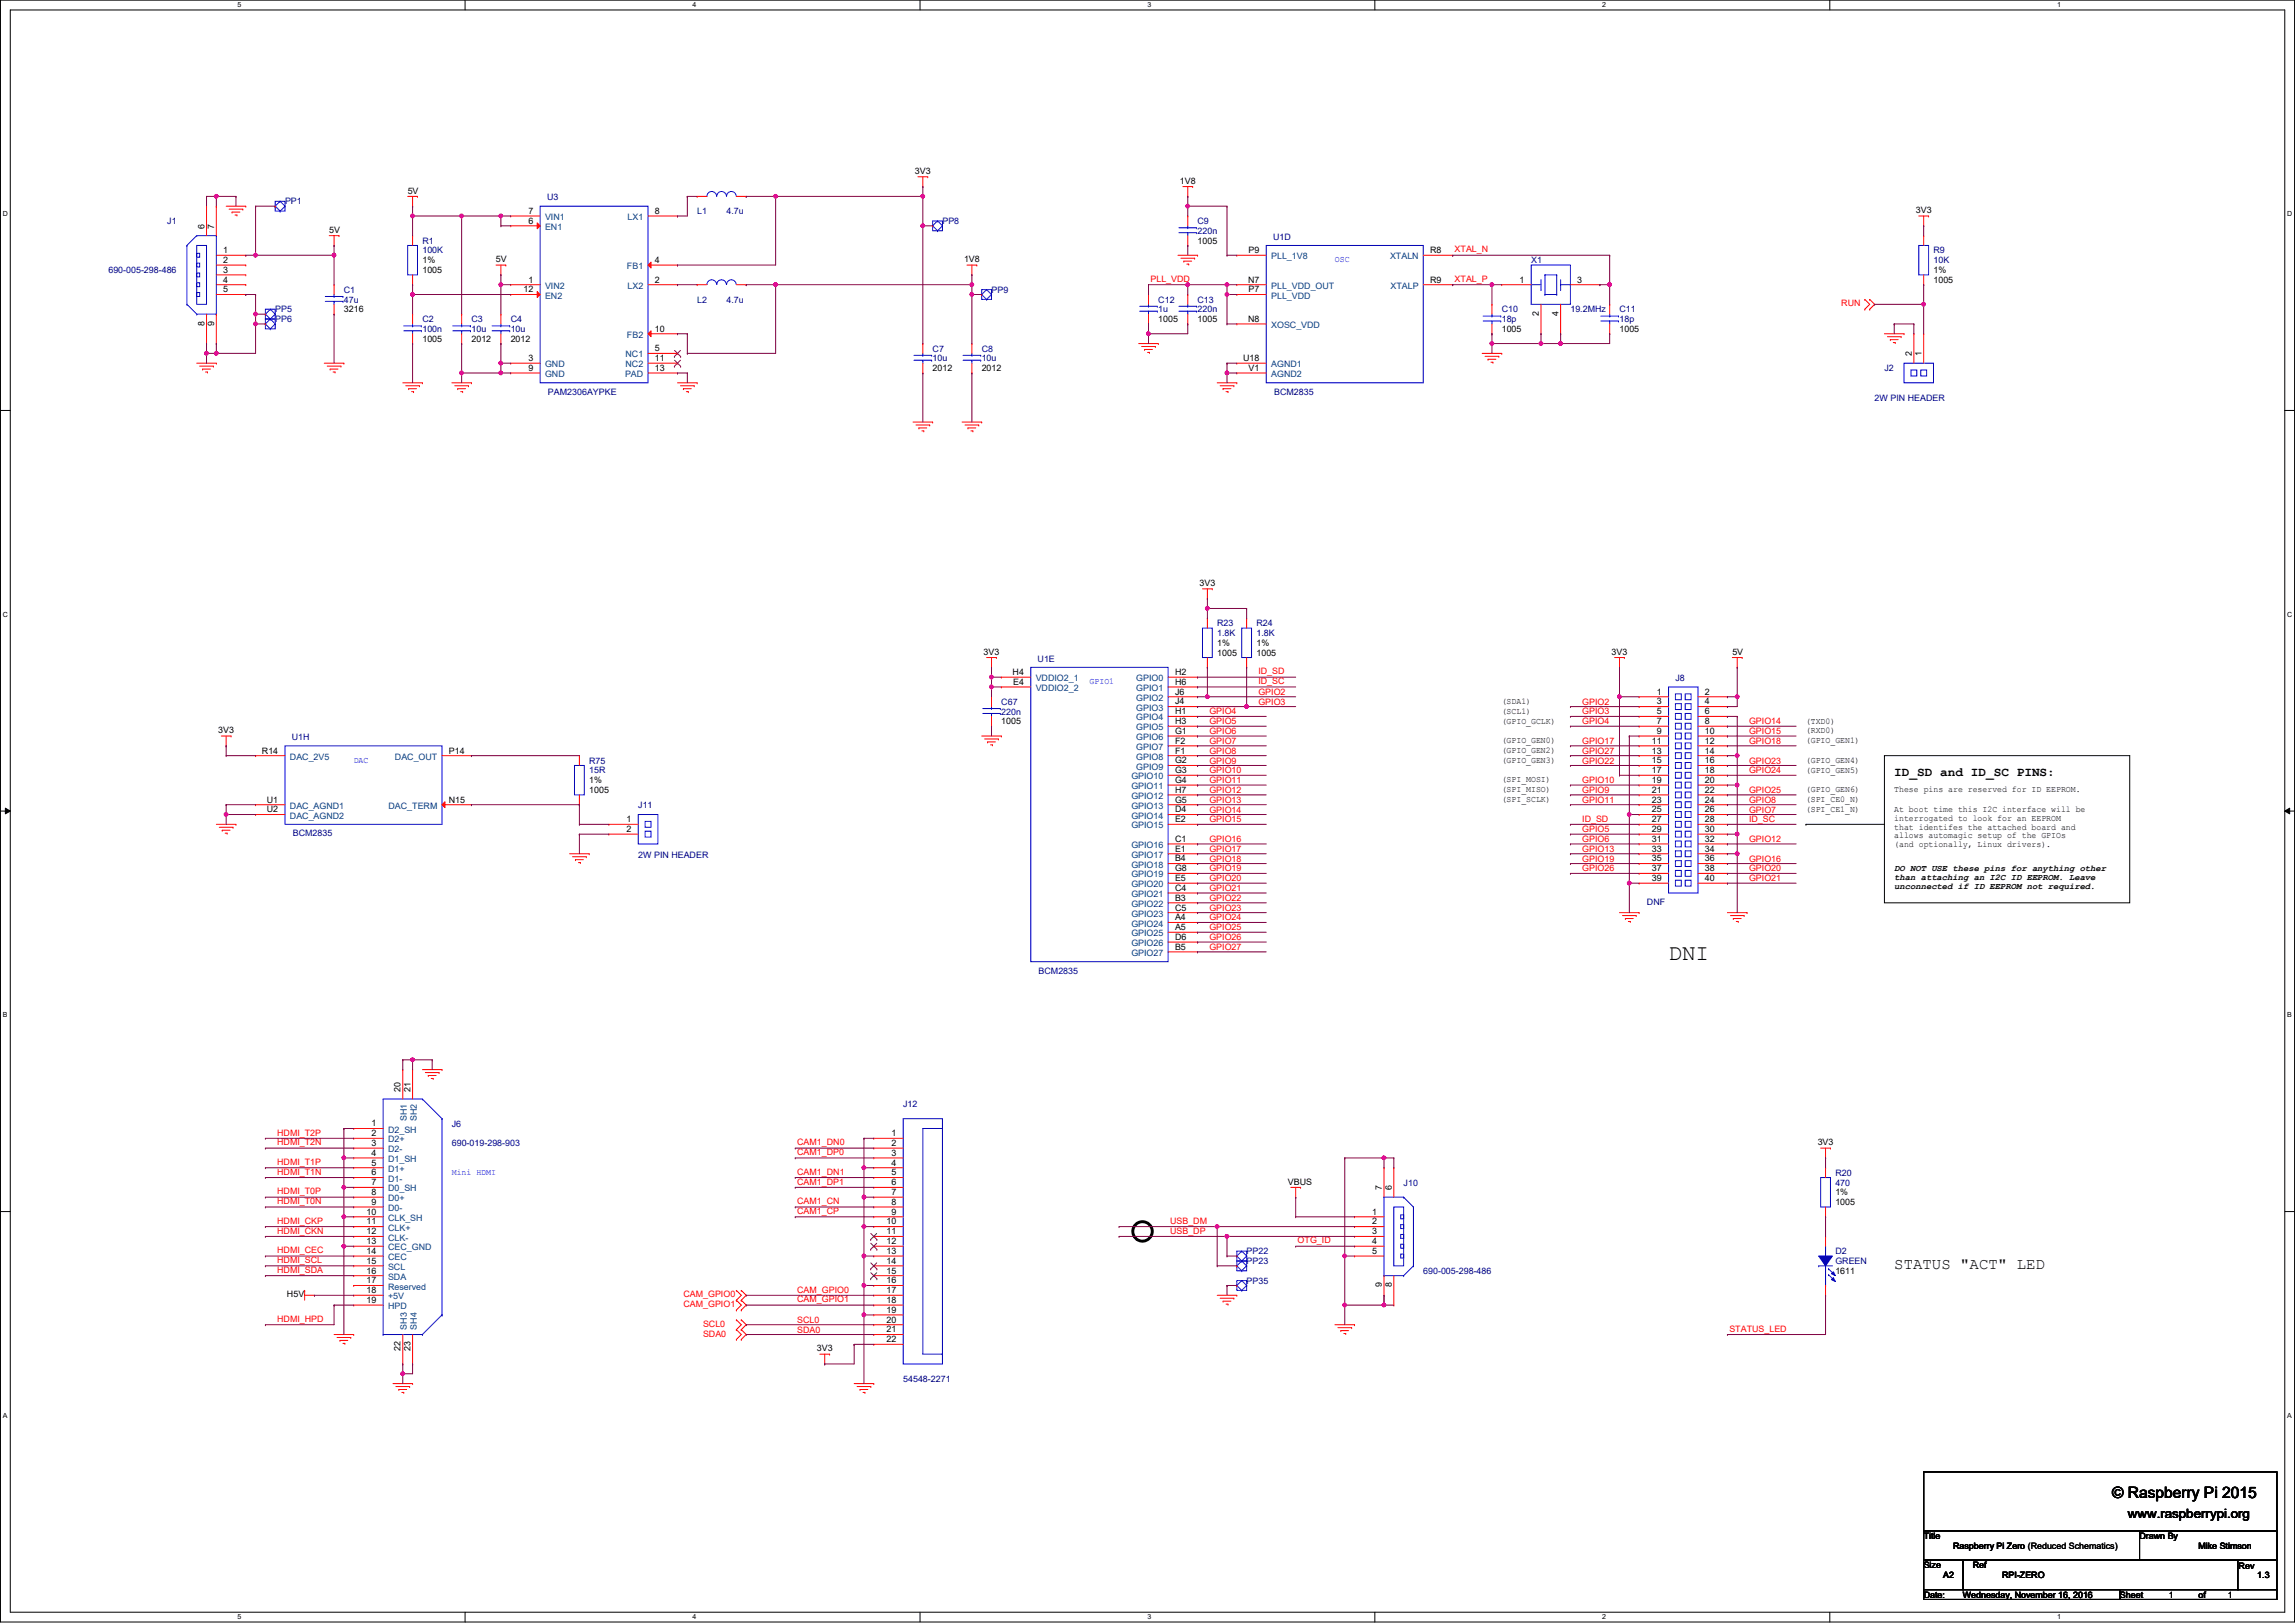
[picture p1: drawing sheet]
<svg xmlns="http://www.w3.org/2000/svg" width="594mm" height="420mm" viewBox="0 0 594 420" stroke-linecap="round" stroke-linejoin="round" font-family="sans-serif">
<defs><g id="words">
<text font-size="5.8" x="431.9" y="248.5">DNI</text>
<g font-size="4.1">
<text x="490.3" y="328.4">STATUS &quot;ACT&quot; LED</text>
<text x="546.7" y="387.7">© Raspberry Pi 2015</text>
</g>
<g font-size="3.3">
<text x="490.3" y="200.9">ID_SD and ID_SC PINS:</text>
<text x="550.8" y="392.9">www.raspberrypi.org</text>
</g>
<g font-size="2.3">
<text x="236.8" y="45">3V3</text>
<text x="305.4" y="47.6">1V8</text>
<text x="105.5" y="50.1">5V</text>
<text x="52.9" y="59.2" transform="rotate(-90 52.9 59.2)">6</text>
<text x="55.4" y="59.2" transform="rotate(-90 55.4 59.2)">7</text>
<text x="136.8" y="57.9">6</text>
<text x="136.8" y="55.4">7</text>
<text x="169.5" y="55.4">8</text>
<text x="495.9" y="55.2">3V3</text>
<text x="57.8" y="65.5">1</text>
<text x="85.2" y="60.3">5V</text>
<text x="310" y="63.1">1005</text>
<text x="323.2" y="65.5">P9</text>
<text x="370.2" y="65.5">R8</text>
<text x="57.8" y="68.1">2</text>
<text x="57.8" y="70.6">3</text>
<text x="109.3" y="70.7">1005</text>
<text x="109.3" y="68.2">1%</text>
<text x="128.4" y="67.9">5V</text>
<text x="169.5" y="68.1">4</text>
<text x="249.5" y="67.9">1V8</text>
<text x="500.5" y="70.7">1%</text>
<text x="57.8" y="73.2">4</text>
<text x="57.8" y="75.7">5</text>
<text x="135.5" y="75.7">12</text>
<text x="136.8" y="73.2">1</text>
<text x="169.5" y="73.2">2</text>
<text x="323.1" y="73.2">N7</text>
<text x="323.2" y="75.7">P7</text>
<text x="370.2" y="73.2">R9</text>
<text x="393.3" y="73.2">1</text>
<text x="408.3" y="73.2">3</text>
<text x="500.5" y="73.2">1005</text>
<text x="89" y="80.9">3216</text>
<text x="299.8" y="83.4">1005</text>
<text x="310" y="83.4">1005</text>
<text x="323.1" y="83.3">N8</text>
<text x="398.3" y="81.8" transform="rotate(-90 398.3 81.8)">2</text>
<text x="403.4" y="81.8" transform="rotate(-90 403.4 81.8)">4</text>
<text x="52.9" y="84.4" transform="rotate(-90 52.9 84.4)">8</text>
<text x="55.4" y="84.4" transform="rotate(-90 55.4 84.4)">9</text>
<text x="109.3" y="88.5">1005</text>
<text x="122" y="88.5">2012</text>
<text x="132.2" y="88.5">2012</text>
<text x="169.5" y="85.9">10</text>
<text x="388.7" y="85.9">1005</text>
<text x="419.2" y="85.9">1005</text>
<text x="136.8" y="93.5">3</text>
<text x="169.5" y="90.9">5</text>
<text x="169.5" y="93.5">11</text>
<text x="321.8" y="93.5">U18</text>
<text x="494.9" y="92.2" transform="rotate(-90 494.9 92.2)">2</text>
<text x="497.4" y="92.2" transform="rotate(-90 497.4 92.2)">1</text>
<text x="136.8" y="96">9</text>
<text x="169.5" y="96">13</text>
<text x="241.4" y="96.1">2012</text>
<text x="254.1" y="96.1">2012</text>
<text x="323.2" y="96">V1</text>
<text x="310.5" y="151.7">3V3</text>
<text x="315.1" y="167.2">1%</text>
<text x="325.2" y="167.2">1%</text>
<text x="254.6" y="169.5">3V3</text>
<text x="315.1" y="169.8">1005</text>
<text x="325.2" y="169.8">1005</text>
<text x="417.2" y="169.5">3V3</text>
<text x="448.4" y="169.5">5V</text>
<text x="262.1" y="174.8">H4</text>
<text x="262.2" y="177.3">E4</text>
<text x="304.2" y="174.8">H2</text>
<text x="304.2" y="177.3">H6</text>
<text x="304.2" y="179.8">J6</text>
<text x="428.9" y="179.8">1</text>
<text x="441.3" y="179.8">2</text>
<text x="304.2" y="182.4">J4</text>
<text x="304.2" y="184.9">H1</text>
<text x="388.7" y="184.8">(SCL1)</text>
<text x="388.7" y="182.2">(SDA1)</text>
<text x="428.9" y="182.4">3</text>
<text x="428.9" y="184.9">5</text>
<text x="441.3" y="182.4">4</text>
<text x="441.3" y="184.9">6</text>
<text x="56.5" y="189.8">3V3</text>
<text x="259.2" y="187.5">1005</text>
<text x="304.2" y="187.5">H3</text>
<text x="304.2" y="190">G1</text>
<text x="388.7" y="187.3">(GPIO_GCLK)</text>
<text x="428.9" y="187.5">7</text>
<text x="428.9" y="190">9</text>
<text x="441.3" y="187.5">8</text>
<text x="441.3" y="190">10</text>
<text x="467.5" y="187.3">(TXD0)</text>
<text x="467.5" y="189.9">(RXD0)</text>
<text x="67.8" y="195.1">R14</text>
<text x="116.2" y="195.1">P14</text>
<text x="304.2" y="192.5">F2</text>
<text x="304.2" y="195.1">F1</text>
<text x="304.2" y="197.6">G2</text>
<text x="388.7" y="194.9">(GPIO_GEN2)</text>
<text x="388.7" y="192.4">(GPIO_GEN0)</text>
<text x="388.7" y="197.5">(GPIO_GEN3)</text>
<text x="427.6" y="192.5">11</text>
<text x="427.6" y="195.1">13</text>
<text x="427.6" y="197.6">15</text>
<text x="441.3" y="192.5">12</text>
<text x="441.3" y="195.1">14</text>
<text x="441.3" y="197.6">16</text>
<text x="467.5" y="192.4">(GPIO_GEN1)</text>
<text x="467.5" y="197.5">(GPIO_GEN4)</text>
<text x="152.5" y="202.8">1%</text>
<text x="304.2" y="200.2">G3</text>
<text x="304.2" y="202.7">G4</text>
<text x="388.7" y="202.6">(SPI_MOSI)</text>
<text x="427.6" y="200.2">17</text>
<text x="427.6" y="202.7">19</text>
<text x="441.3" y="200.2">18</text>
<text x="441.3" y="202.7">20</text>
<text x="467.5" y="200">(GPIO_GEN5)</text>
<text x="69.1" y="207.8">U1</text>
<text x="116.2" y="207.8">N15</text>
<text x="152.5" y="205.3">1005</text>
<text x="304.2" y="205.2">H7</text>
<text x="304.2" y="207.8">G5</text>
<text x="388.7" y="205.1">(SPI_MISO)</text>
<text x="388.7" y="207.6">(SPI_SCLK)</text>
<text x="427.6" y="205.2">21</text>
<text x="427.6" y="207.8">23</text>
<text x="441.3" y="205.2">22</text>
<text x="441.3" y="207.8">24</text>
<text x="467.5" y="205.1">(GPIO_GEN6)</text>
<text x="467.5" y="207.6">(SPI_CE0_N)</text>
<text x="490.3" y="205.1">These pins are reserved for ID EEPROM.</text>
<text x="69.1" y="210.3">U2</text>
<text x="162.2" y="212.9">1</text>
<text x="162.2" y="215.4">2</text>
<text x="304.2" y="210.3">D4</text>
<text x="304.2" y="212.9">E2</text>
<text x="427.6" y="210.3">25</text>
<text x="427.6" y="215.4">29</text>
<text x="427.6" y="212.9">27</text>
<text x="441.3" y="210.3">26</text>
<text x="441.3" y="215.4">30</text>
<text x="441.3" y="212.9">28</text>
<text x="467.5" y="210.2">(SPI_CE1_N)</text>
<text x="490.3" y="210.2">At boot time this I2C interface will be</text>
<text x="490.3" y="212.5">interrogated to look for an EEPROM</text>
<text x="490.3" y="214.8">that identifes the attached board and</text>
<text x="304.2" y="217.9">C1</text>
<text x="304.2" y="220.5">E1</text>
<text x="427.6" y="217.9">31</text>
<text x="427.6" y="220.5">33</text>
<text x="441.3" y="217.9">32</text>
<text x="441.3" y="220.5">34</text>
<text x="490.3" y="217">allows automagic setup of the GPIOs</text>
<text x="490.3" y="219.3">(and optionally, Linux drivers).</text>
<text x="304.2" y="223">B4</text>
<text x="304.2" y="225.6">G8</text>
<text x="427.6" y="223">35</text>
<text x="427.6" y="225.6">37</text>
<text x="441.3" y="223">36</text>
<text x="441.3" y="225.6">38</text>
<text x="490.3" y="225.5">DO NOT USE these pins for anything other</text>
<text x="490.3" y="227.8">than attaching an I2C ID EEPROM. Leave</text>
<text x="304.2" y="228.1">E5</text>
<text x="304.2" y="230.6">C4</text>
<text x="304.2" y="233.2">B3</text>
<text x="427.6" y="228.1">39</text>
<text x="441.3" y="228.1">40</text>
<text x="490.3" y="230">unconnected if ID EEPROM not required.</text>
<text x="304.2" y="235.7">C5</text>
<text x="304.2" y="238.3">A4</text>
<text x="304.2" y="240.8">A5</text>
<text x="304.2" y="243.3">D6</text>
<text x="304.2" y="245.9">B5</text>
<text x="103.7" y="282.7" transform="rotate(-90 103.7 282.7)">20</text>
<text x="106.2" y="282.7" transform="rotate(-90 106.2 282.7)">21</text>
<text x="96.1" y="291.6">1</text>
<text x="96.1" y="294.1">2</text>
<text x="96.1" y="296.7">3</text>
<text x="96.1" y="299.2">4</text>
<text x="230.8" y="294.1">1</text>
<text x="230.8" y="296.7">2</text>
<text x="230.8" y="299.2">3</text>
<text x="470.5" y="296.5">3V3</text>
<text x="96.1" y="301.8">5</text>
<text x="96.1" y="304.3">6</text>
<text x="230.8" y="301.8">4</text>
<text x="230.8" y="304.3">5</text>
<text x="96.1" y="306.8">7</text>
<text x="96.1" y="309.4">8</text>
<text x="96.1" y="311.9">9</text>
<text x="230.8" y="306.8">6</text>
<text x="230.8" y="309.4">7</text>
<text x="230.8" y="311.9">8</text>
<text x="333.4" y="306.7">VBUS</text>
<text x="357.7" y="308.1" transform="rotate(-90 357.7 308.1)">7</text>
<text x="360.2" y="308.1" transform="rotate(-90 360.2 308.1)">6</text>
<text x="475.1" y="312">1005</text>
<text x="475.1" y="309.5">1%</text>
<text x="94.9" y="314.5">10</text>
<text x="94.9" y="317">11</text>
<text x="229.5" y="317">10</text>
<text x="230.8" y="314.5">9</text>
<text x="355.2" y="314.5">1</text>
<text x="355.2" y="317">2</text>
<text x="94.9" y="319.5">12</text>
<text x="94.9" y="322.1">13</text>
<text x="229.5" y="319.5">11</text>
<text x="229.5" y="322.1">12</text>
<text x="355.2" y="319.5">3</text>
<text x="355.2" y="322.1">4</text>
<text x="94.9" y="324.6">14</text>
<text x="94.9" y="327.2">15</text>
<text x="94.9" y="329.7">16</text>
<text x="229.5" y="324.6">13</text>
<text x="229.5" y="327.2">14</text>
<text x="229.5" y="329.7">15</text>
<text x="355.2" y="324.6">5</text>
<text x="475.1" y="329.8">1611</text>
<text x="74.3" y="335.9">H5V</text>
<text x="94.9" y="332.2">17</text>
<text x="94.9" y="334.8">18</text>
<text x="229.5" y="332.2">16</text>
<text x="229.5" y="334.8">17</text>
<text x="357.7" y="333.3" transform="rotate(-90 357.7 333.3)">9</text>
<text x="360.2" y="333.3" transform="rotate(-90 360.2 333.3)">8</text>
<text x="94.9" y="337.3">19</text>
<text x="229.5" y="337.3">18</text>
<text x="229.5" y="339.9">19</text>
<text x="229.5" y="342.4">20</text>
<text x="229.5" y="344.9">21</text>
<text x="229.5" y="347.5">22</text>
<text x="103.7" y="349.8" transform="rotate(-90 103.7 349.8)">22</text>
<text x="106.2" y="349.8" transform="rotate(-90 106.2 349.8)">23</text>
<text x="211.4" y="349.8">3V3</text>
<text x="498" y="398.4">Title</text>
<text x="505.6" y="400.9">Raspberry Pi Zero (Reduced Schematics)</text>
<text x="505.6" y="400.9">Raspberry Pi Zero</text>
<text x="553.8" y="398.4">Drawn By</text>
<text x="569.1" y="400.9">Mike Stimson</text>
<text x="498" y="406">Size</text>
<text x="510.7" y="406">Ref</text>
<text x="579.5" y="406.2">Rev</text>
<text x="498" y="413.6">Date:</text>
<text x="503" y="408.5">A2</text>
<text x="508.1" y="413.6">Wednesday, November 16, 2016</text>
<text x="518.3" y="408.5">RPI-ZERO</text>
<text x="548.8" y="413.6">Sheet</text>
<text x="561.5" y="413.6">1</text>
<text x="569.1" y="413.6">of</text>
<text x="576.7" y="413.6">1</text>
<text x="584.3" y="408.5">1.3</text>
</g>
<g font-size="2.3" fill="#000080">
<text x="73.8" y="52.9">PP1</text>
<text x="141.6" y="51.9">U3</text>
<text x="43.3" y="58">J1</text>
<text x="180.5" y="55.5">L1</text>
<text x="188.1" y="55.5">4.7u</text>
<text x="244" y="58">PP8</text>
<text x="310" y="58">C9</text>
<text x="109.3" y="63.1">R1</text>
<text x="109.3" y="65.6">100K</text>
<text x="310" y="60.5">220n</text>
<text x="329.6" y="62.1">U1D</text>
<text x="500.5" y="65.6">R9</text>
<text x="28.1" y="70.7">690-005-298-486</text>
<text x="396.4" y="68.2">X1</text>
<text x="500.5" y="68.2">10K</text>
<text x="89" y="75.8">C1</text>
<text x="256.7" y="75.8">PP9</text>
<text x="71.2" y="83.4">PP6</text>
<text x="71.2" y="80.9">PP5</text>
<text x="89" y="78.3">47u</text>
<text x="109.3" y="83.4">C2</text>
<text x="122" y="83.4">C3</text>
<text x="132.2" y="83.4">C4</text>
<text x="180.5" y="78.3">L2</text>
<text x="188.1" y="78.3">4.7u</text>
<text x="299.8" y="78.3">C12</text>
<text x="299.8" y="80.9">1u</text>
<text x="310" y="78.3">C13</text>
<text x="310" y="80.9">220n</text>
<text x="388.7" y="80.9">C10</text>
<text x="388.7" y="83.4">18p</text>
<text x="406.5" y="80.9">19.2MHz</text>
<text x="419.2" y="80.9">C11</text>
<text x="419.2" y="83.4">18p</text>
<text x="109.3" y="85.9">100n</text>
<text x="122" y="85.9">10u</text>
<text x="132.2" y="85.9">10u</text>
<text x="241.4" y="91">C7</text>
<text x="241.4" y="93.6">10u</text>
<text x="254.1" y="91">C8</text>
<text x="254.1" y="93.6">10u</text>
<text x="487.8" y="96.1">J2</text>
<text x="141.9" y="102.2">PAM2306AYPKE</text>
<text x="329.8" y="102.2">BCM2835</text>
<text x="485.3" y="103.7">2W PIN HEADER</text>
<text x="315.1" y="162.1">R23</text>
<text x="315.1" y="164.7">1.8K</text>
<text x="325.2" y="162.1">R24</text>
<text x="325.2" y="164.7">1.8K</text>
<text x="268.6" y="171.3">U1E</text>
<text x="433.7" y="176.4">J8</text>
<text x="259.2" y="182.5">C67</text>
<text x="259.2" y="185">220n</text>
<text x="75.6" y="191.6">U1H</text>
<text x="152.5" y="197.7">R75</text>
<text x="152.5" y="200.2">15R</text>
<text x="165.2" y="209.1">J11</text>
<text x="75.8" y="216.5">BCM2835</text>
<text x="165.2" y="222.1">2W PIN HEADER</text>
<text x="426.3" y="234.3">DNF</text>
<text x="268.9" y="252.1">BCM2835</text>
<text x="233.8" y="286.6">J12</text>
<text x="117" y="291.7">J6</text>
<text x="117" y="296.8">690-019-298-903</text>
<text x="475.1" y="304.4">R20</text>
<text x="363.3" y="306.9">J10</text>
<text x="475.1" y="306.9">470</text>
<text x="322.7" y="327.2">PP23</text>
<text x="322.7" y="324.7">PP22</text>
<text x="368.4" y="329.8">690-005-298-486</text>
<text x="475.1" y="324.7">D2</text>
<text x="475.1" y="327.2">GREEN</text>
<text x="322.7" y="332.3">PP35</text>
<text x="233.8" y="357.7">54548-2271</text>
</g>
<g font-size="2.3" fill="#004080">
<text x="141.1" y="59.5">EN1</text>
<text x="141.1" y="57">VIN1</text>
<text x="162.5" y="57">LX1</text>
<text x="162.3" y="69.7">FB1</text>
<text x="329.1" y="67.1">PLL_1V8</text>
<text x="359.8" y="67.1">XTALN</text>
<text x="141.1" y="74.8">VIN2</text>
<text x="141.1" y="77.3">EN2</text>
<text x="162.5" y="74.8">LX2</text>
<text x="329.1" y="74.8">PLL_VDD_OUT</text>
<text x="329.1" y="77.3">PLL_VDD</text>
<text x="360" y="74.8">XTALP</text>
<text x="162.3" y="87.5">FB2</text>
<text x="329.1" y="84.9">XOSC_VDD</text>
<text x="141.1" y="95.1">GND</text>
<text x="161.9" y="92.5">NC1</text>
<text x="161.9" y="95.1">NC2</text>
<text x="329.1" y="95.1">AGND1</text>
<text x="141.1" y="97.6">GND</text>
<text x="161.8" y="97.6">PAD</text>
<text x="329.1" y="97.6">AGND2</text>
<text x="268.1" y="176.4">VDDIO2_1</text>
<text x="268.1" y="178.9">VDDIO2_2</text>
<text x="294.1" y="176.4">GPIO0</text>
<text x="294.1" y="178.9">GPIO1</text>
<text x="294.1" y="181.4">GPIO2</text>
<text x="294.1" y="184">GPIO3</text>
<text x="294.1" y="186.5">GPIO4</text>
<text x="294.1" y="189.1">GPIO5</text>
<text x="294.1" y="191.6">GPIO6</text>
<text x="75.1" y="196.7">DAC_2V5</text>
<text x="102.2" y="196.7">DAC_OUT</text>
<text x="294.1" y="194.1">GPIO7</text>
<text x="294.1" y="196.7">GPIO8</text>
<text x="292.9" y="201.8">GPIO10</text>
<text x="294.1" y="199.2">GPIO9</text>
<text x="75.1" y="209.4">DAC_AGND1</text>
<text x="100.6" y="209.4">DAC_TERM</text>
<text x="292.9" y="204.3">GPIO11</text>
<text x="292.9" y="206.8">GPIO12</text>
<text x="292.9" y="209.4">GPIO13</text>
<text x="75.1" y="211.9">DAC_AGND2</text>
<text x="292.9" y="211.9">GPIO14</text>
<text x="292.9" y="214.5">GPIO15</text>
<text x="292.9" y="219.5">GPIO16</text>
<text x="292.9" y="222.1">GPIO17</text>
<text x="292.9" y="224.6">GPIO18</text>
<text x="292.9" y="227.2">GPIO19</text>
<text x="292.9" y="229.7">GPIO20</text>
<text x="292.9" y="232.2">GPIO21</text>
<text x="292.9" y="234.8">GPIO22</text>
<text x="292.9" y="237.3">GPIO23</text>
<text x="292.9" y="239.9">GPIO24</text>
<text x="292.9" y="242.4">GPIO25</text>
<text x="292.9" y="244.9">GPIO26</text>
<text x="292.9" y="247.5">GPIO27</text>
<text x="100.5" y="293.2">D2_SH</text>
<text x="105.3" y="290.2" transform="rotate(-90 105.3 290.2)">SH1</text>
<text x="107.9" y="290.2" transform="rotate(-90 107.9 290.2)">SH2</text>
<text x="100.5" y="295.7">D2+</text>
<text x="100.5" y="298.3">D2-</text>
<text x="100.5" y="300.8">D1_SH</text>
<text x="100.5" y="303.4">D1+</text>
<text x="100.5" y="305.9">D1-</text>
<text x="100.5" y="308.4">D0_SH</text>
<text x="100.5" y="311">D0+</text>
<text x="100.5" y="313.5">D0-</text>
<text x="100.5" y="316.1">CLK_SH</text>
<text x="100.5" y="318.6">CLK+</text>
<text x="100.5" y="321.1">CLK-</text>
<text x="100.5" y="323.7">CEC_GND</text>
<text x="100.5" y="326.2">CEC</text>
<text x="100.5" y="328.8">SCL</text>
<text x="100.5" y="331.3">SDA</text>
<text x="100.5" y="333.8">Reserved</text>
<text x="100.5" y="336.4">+5V</text>
<text x="100.5" y="338.9">HPD</text>
<text x="105.3" y="344.2" transform="rotate(-90 105.3 344.2)">SH3</text>
<text x="107.9" y="344.2" transform="rotate(-90 107.9 344.2)">SH4</text>
</g>
<g font-size="2.3" fill="#f00">
<text x="376.5" y="65.4">XTAL_N</text>
<text x="297.8" y="73">PLL_VDD</text>
<text x="376.5" y="73">XTAL_P</text>
<text x="476.6" y="79.3">RUN</text>
<text x="325.7" y="174.6">ID_SD</text>
<text x="325.7" y="179.9">GPIO2</text>
<text x="325.7" y="177.1">ID_SC</text>
<text x="313" y="185">GPIO4</text>
<text x="325.7" y="182.4">GPIO3</text>
<text x="409.6" y="182.4">GPIO2</text>
<text x="409.6" y="185">GPIO3</text>
<text x="313" y="187.5">GPIO5</text>
<text x="313" y="190">GPIO6</text>
<text x="409.6" y="187.5">GPIO4</text>
<text x="452.7" y="187.5">GPIO14</text>
<text x="452.7" y="190">GPIO15</text>
<text x="313" y="195.1">GPIO8</text>
<text x="313" y="192.6">GPIO7</text>
<text x="313" y="197.7">GPIO9</text>
<text x="409.6" y="192.6">GPIO17</text>
<text x="409.6" y="197.7">GPIO22</text>
<text x="409.6" y="195.1">GPIO27</text>
<text x="452.7" y="192.6">GPIO18</text>
<text x="452.7" y="197.7">GPIO23</text>
<text x="313" y="200.2">GPIO10</text>
<text x="313" y="202.7">GPIO11</text>
<text x="409.6" y="202.7">GPIO10</text>
<text x="452.7" y="200.2">GPIO24</text>
<text x="313" y="205.3">GPIO12</text>
<text x="313" y="207.8">GPIO13</text>
<text x="409.6" y="205.3">GPIO9</text>
<text x="409.6" y="207.8">GPIO11</text>
<text x="452.7" y="207.8">GPIO8</text>
<text x="452.7" y="205.3">GPIO25</text>
<text x="313" y="210.4">GPIO14</text>
<text x="313" y="212.9">GPIO15</text>
<text x="409.6" y="212.7">ID_SD</text>
<text x="409.6" y="215.4">GPIO5</text>
<text x="452.7" y="210.4">GPIO7</text>
<text x="452.7" y="212.7">ID_SC</text>
<text x="313" y="220.5">GPIO17</text>
<text x="313" y="218">GPIO16</text>
<text x="409.6" y="218">GPIO6</text>
<text x="409.6" y="220.5">GPIO13</text>
<text x="452.7" y="218">GPIO12</text>
<text x="313" y="223.1">GPIO18</text>
<text x="313" y="225.6">GPIO19</text>
<text x="409.6" y="223.1">GPIO19</text>
<text x="409.6" y="225.6">GPIO26</text>
<text x="452.7" y="225.6">GPIO20</text>
<text x="452.7" y="223.1">GPIO16</text>
<text x="313" y="233.2">GPIO22</text>
<text x="313" y="228.1">GPIO20</text>
<text x="313" y="230.7">GPIO21</text>
<text x="452.7" y="228.1">GPIO21</text>
<text x="313" y="235.8">GPIO23</text>
<text x="313" y="238.3">GPIO24</text>
<text x="313" y="240.8">GPIO25</text>
<text x="313" y="243.4">GPIO26</text>
<text x="313" y="245.9">GPIO27</text>
<text x="71.7" y="294">HDMI_T2P</text>
<text x="71.7" y="296.5">HDMI_T2N</text>
<text x="206.4" y="296.5">CAM1_DN0</text>
<text x="206.4" y="299">CAM1_DP0</text>
<text x="71.7" y="301.6">HDMI_T1P</text>
<text x="71.7" y="304.1">HDMI_T1N</text>
<text x="206.4" y="304.1">CAM1_DN1</text>
<text x="71.7" y="309.2">HDMI_T0P</text>
<text x="71.7" y="311.7">HDMI_T0N</text>
<text x="206.4" y="306.7">CAM1_DP1</text>
<text x="206.4" y="311.7">CAM1_CN</text>
<text x="71.7" y="316.8">HDMI_CKP</text>
<text x="206.4" y="314.3">CAM1_CP</text>
<text x="302.9" y="316.8">USB_DM</text>
<text x="71.7" y="319.4">HDMI_CKN</text>
<text x="302.9" y="319.4">USB_DP</text>
<text x="335.9" y="321.9">OTG_ID</text>
<text x="71.7" y="324.4">HDMI_CEC</text>
<text x="71.7" y="327">HDMI_SCL</text>
<text x="71.7" y="329.5">HDMI_SDA</text>
<text x="176.9" y="335.9">CAM_GPIO0</text>
<text x="206.4" y="334.6">CAM_GPIO0</text>
<text x="176.9" y="338.4">CAM_GPIO1</text>
<text x="206.4" y="337.1">CAM_GPIO1</text>
<text x="71.7" y="342.2">HDMI_HPD</text>
<text x="182" y="343.5">SCL0</text>
<text x="182" y="346">SDA0</text>
<text x="206.4" y="342.4">SCL0</text>
<text x="206.4" y="345">SDA0</text>
<text x="447.7" y="344.8">STATUS_LED</text>
</g>
<g font-size="2.3" fill="#00f">
<text x="345.6" y="67.9">OSC</text>
<text x="282.1" y="177.2">GPIO1</text>
<text x="91.6" y="197.5">DAC</text>
<text x="117" y="304.2">Mini HDMI</text>
</g>
<g font-size="1.8">
<text x="61.5" y="1.9">5</text>
<text x="179.2" y="1.9">4</text>
<text x="297" y="1.9">3</text>
<text x="414.7" y="1.9">2</text>
<text x="532.5" y="1.9">1</text>
<text x=".8" y="56">D</text>
<text x="592.1" y="56">D</text>
<text x=".8" y="159.7">C</text>
<text x="592.1" y="159.7">C</text>
<text x=".8" y="263.4">B</text>
<text x="592.1" y="263.4">B</text>
<text x=".8" y="367.1">A</text>
<text x="592.1" y="367.1">A</text>
<text x="61.5" y="419.2">5</text>
<text x="179.2" y="419.2">4</text>
<text x="297" y="419.2">3</text>
<text x="414.7" y="419.2">2</text>
<text x="532.5" y="419.2">1</text>
</g>
</g></defs>
<path d="M.1 0h593.9v419.9h-593.9zM2.7 2.6h588.7v414.8h-588.7z" fill="none" stroke="#000" stroke-width=".26"/>
<g fill="#fff">
<path d="M61.5 .3h1v2h-1z"/>
<path d="M61.5 417.6h1v2h-1z"/>
</g>
<path d="M120.4 0v2.6M120.4 417.4v2.5" fill="none" stroke="#000" stroke-width=".26"/>
<g fill="#fff">
<path d="M179.2 .3h1v2h-1z"/>
<path d="M179.2 417.6h1v2h-1z"/>
</g>
<path d="M238.2 0v2.6M238.2 417.4v2.5" fill="none" stroke="#000" stroke-width=".26"/>
<g fill="#fff">
<path d="M297 .3h1v2h-1z"/>
<path d="M297 417.6h1v2h-1z"/>
</g>
<path d="M355.9 0v2.6M355.9 417.4v2.5" fill="none" stroke="#000" stroke-width=".26"/>
<g fill="#fff">
<path d="M414.7 .3h1v2h-1z"/>
<path d="M414.7 417.6h1v2h-1z"/>
</g>
<path d="M473.7 0v2.6M473.7 417.4v2.5" fill="none" stroke="#000" stroke-width=".26"/>
<g fill="#fff">
<path d="M532.5 .3h1v2h-1z"/>
<path d="M532.5 417.6h1v2h-1z"/>
<path d="M.8 54.4h1.2v2h-1.2z"/>
<path d="M592.1 54.4h1.2v2h-1.2z"/>
<path d="M.8 158.1h1.2v2h-1.2z"/>
<path d="M592.1 158.1h1.2v2h-1.2z"/>
</g>
<path d="M.1 106.3h2.6M591.4 106.3h2.6" fill="none" stroke="#000" stroke-width=".26"/>
<g fill="#fff">
<path d="M.8 261.8h1.1v2h-1.1z"/>
<path d="M592.1 261.8h1.2v2h-1.2z"/>
</g>
<path d="M.1 210h2.6M1.4 209.2l1.3 .8-1.3 .7zM591.4 210l1.3-.8v1.5zM591.4 210h2.6" fill="none" stroke="#000" stroke-width=".26"/>
<path d="M1.4 209.2l1.3 .8-1.3 .7zM591.4 210l1.3-.8v1.5z" fill="#000"/>
<g fill="#fff">
<path d="M.8 365.5h1.1v2h-1.1z"/>
<path d="M592.1 365.5h1.2v2h-1.2z"/>
</g>
<g fill="none" stroke="#000" stroke-width=".26">
<path d="M487.8 195.6h63.5v38.1h-63.5zM467.5 213.4h.1M467.5 213.4h20.3M.1 313.6h2.6M591.4 313.6h2.6M498 381h91.4v15.3h-91.4zM498 396.3h91.4v7.6h-91.4zM553.8 396.3h35.6v7.6h-35.6zM498 403.9h10.1v7.6h-10.1zM498 411.5h50.8v2.6h-50.8zM508.1 403.9h71.1v7.6h-71.1zM548.8 411.5h40.6v2.6h-40.6z"/>
<path d="M579.2 403.9h10.2v7.6h-10.2z"/>
</g>
<circle cx="295.7" cy="318.8" r="2.52" fill="none" stroke="#000" stroke-width=".76"/>
<g fill="none" stroke="#f00" stroke-width=".26">
<path d="M58.5 53.4h5.1M59.3 54.1h3.6M60.1 54.9h.1M60.1 54.9h2M60.8 55.7h.5M61.3 55.7h.1M62.9 54.1h.1M63.6 53.4h.1M105.5 50.8h2.6M106.8 53.4h.1M106.8 50.8v2.6M108.1 50.8h.1"/>
<path d="M237.6 45.8h2.6M238.9 48.3h.1M238.9 45.8v2.5M240.2 45.8h.1M306.2 48.3h2.5M307.5 50.8h.1M307.5 48.3v2.5M308.7 48.3h.1M496.7 55.9h2.5M498 58.5h.1M498 55.9v2.6M499.2 55.9h.1"/>
<path d="M85.2 61h2.6M86.5 63.5h.1M86.5 61v2.5M87.8 61h.1M128.4 68.6h2.5M129.7 71.2h.1M129.7 68.6v2.6M130.9 68.6h.1M250.3 68.6h2.6M251.6 71.2h.1M251.6 68.6v2.6M252.9 68.6h.1"/>
<path d="M297.3 76.2h.1M297.3 76.2v2.6M304.9 66.1h5.1M305.7 66.8h3.5M306.4 67.6h.1M306.4 67.6h2.1M307.2 68.4h.5M307.7 68.4h.1M309.2 66.8h.1M310 66.1h.1M386.2 78.8h.1M386.2 78.8v2.5"/>
<path d="M482.7 77.5h.1M482.7 77.5l1.3 1.3-1.3 1.3M484 77.5h.1M484 77.5l1.3 1.3-1.3 1.3M50.9 94h5.1M51.7 94.8h3.5M52.4 95.5h.1M52.4 95.5h2.1M53.2 96.3h.5M53.7 96.3h.1M55.2 94.8h.1M56 94h.1"/>
<path d="M83.9 94h5.1M84.7 94.8h3.6M85.5 95.5h.1M85.5 95.5h2M86.2 96.3h.5M86.7 96.3h.1M88.3 94.8h.1M89 94h.1M104.3 99.1h5M105 99.9h3.6M108.6 99.9h.1M109.3 99.1h.1"/>
<path d="M117 99.1h5M117.7 99.9h3.6M121.3 99.9h.1M122 99.1h.1M175.4 99.1h5.1M176.1 99.9h3.6M179.7 99.9h.1M180.5 99.1h.1M294.8 88.9h5M295.5 89.7h3.6M296.3 90.5h.1M296.3 90.5h2"/>
<path d="M297 91.2h.6M297.3 83.9h.1M297.3 81.3v2.6M297.6 91.2h.1M299.1 89.7h.1M299.8 88.9h.1M315.1 99.1h5.1M315.8 99.9h3.6M319.4 99.9h.1M320.2 99.1h.1M383.7 91.5h5M384.4 92.2h3.6"/>
<path d="M385.2 93h.1M385.2 93h2M385.9 93.8h.6M386.2 86.4h.1M386.2 83.9v2.5M386.5 93.8h.1M388 92.2h.1M388.7 91.5h.1M482.7 80.1h.1M484 80.1h.1M487.8 86.4h5.1M488.6 87.2h3.5"/>
<path d="M489.3 87.9h.1M489.3 87.9h2.1M490.1 88.7h.5M490.6 88.7h.1M492.1 87.2h.1M492.9 86.4h.1M105.8 100.6h.1M105.8 100.6h2M106.5 101.4h.6M107.1 101.4h.1M118.5 100.6h.1M118.5 100.6h2"/>
<path d="M119.2 101.4h.6M119.8 101.4h.1M176.9 100.6h.1M176.9 100.6h2M177.7 101.4h.5M178.2 101.4h.1M236.3 109.3h5.1M237.1 110h3.6M237.9 110.8h.1M237.9 110.8h2M238.6 111.5h.5M239.1 111.5h.1"/>
<path d="M240.7 110h.1M241.4 109.3h.1M249 109.3h5.1M249.8 110h3.6M250.6 110.8h.1M250.6 110.8h2M251.3 111.5h.5M251.8 111.5h.1M253.4 110h.1M254.1 109.3h.1M316.6 100.6h.1M316.6 100.6h2"/>
<path d="M317.4 101.4h.5M317.9 101.4h.1M311.3 152.4h2.5M312.5 155h.1M312.5 152.4v2.6M313.8 152.4h.1M255.4 170.2h2.5M256.7 172.8h.1M256.7 170.2v2.6M257.9 170.2h.1M418 170.2h2.5M419.2 172.8h.1"/>
<path d="M419.2 170.2v2.6M420.5 170.2h.1M448.4 170.2h2.6M449.7 172.8h.1M449.7 170.2v2.6M451 170.2h.1M57.3 190.5h2.5M58.5 193.1h.1M58.5 190.5v2.6M59.8 190.5h.1M66.2 195.6h.1M66.2 195.6h7.6"/>
<path d="M114.4 195.6h7.6M122 195.6h.1M254.1 190.5h5.1M254.9 191.3h3.5M255.6 192.1h.1M255.6 192.1h2.1M256.4 192.8h.5M256.9 192.8h.1M258.4 191.3h.1M259.2 190.5h.1M56 213.4h5.1M56.8 214.2h3.5"/>
<path d="M57.5 214.9h.1M57.5 214.9h2.1M58.3 215.7h.5M58.8 215.7h.1M60.3 214.2h.1M61.1 213.4h.1M66.2 208.3h.1M66.2 210.9h.1M66.2 208.3h7.6M66.2 210.9h7.6M147.4 221h5.1M148.2 221.8h3.6"/>
<path d="M149 222.5h.1M149 222.5h2M149.7 223.3h.5M150.2 223.3h.1M151.8 221.8h.1M152.5 221h.1M419.2 236.3h5.1M420 237h3.5M420.7 237.8h.1M420.7 237.8h2.1M421.5 238.5h.5M422 238.5h.1"/>
<path d="M423.5 237h.1M424.3 236.3h.1M447.2 236.3h5M447.9 237h3.6M448.7 237.8h.1M448.7 237.8h2M449.4 238.5h.6M450 238.5h.1M451.5 237h.1M452.2 236.3h.1M109.3 276.9h5.1M110.1 277.7h3.6"/>
<path d="M110.9 278.4h.1M110.9 278.4h2M111.6 279.2h.5M112.1 279.2h.1M113.7 277.7h.1M114.4 276.9h.1M471.3 297.2h2.5M472.6 299.8h.1M472.6 297.2v2.6M473.8 297.2h.1M334.1 307.4h2.6M335.4 309.9h.1"/>
<path d="M335.4 307.4v2.5M336.7 307.4h.1M472.6 315h.1M472.6 302.3h.1M472.6 302.3v2.5M472.6 312.5v2.5M78.9 334.1h.1M78.9 335.3h2.5M78.9 334.1v2.5M81.4 335.3h.1M190.6 334.1h.1M190.6 336.6h.1"/>
<path d="M190.6 339.1h.1M190.6 334.1l1.3 1.2-1.3 1.3M190.6 336.6l1.3 1.3-1.3 1.2M191.9 336.6h.1M191.9 334.1h.1M191.9 339.1h.1M191.9 334.1l1.3 1.2-1.3 1.3M191.9 336.6l1.3 1.3-1.3 1.2M315.1 335.3h5.1M315.8 336.1h3.6M316.6 336.8h.1M316.6 336.8h2"/>
<path d="M317.4 337.6h.5M317.9 337.6h.1M319.4 336.1h.1M320.2 335.3h.1M320.2 327.7h.1M86.5 345.5h5.1M87.2 346.2h3.6M88 347h.1M88 347h2M88.8 347.8h.5M89.3 347.8h.1M90.8 346.2h.1"/>
<path d="M91.6 345.5h.1M101.7 358.2h5.1M102.5 358.9h3.5M103.2 359.7h.1M103.2 359.7h2.1M106 358.9h.1M106.8 358.2h.1M190.6 341.7h.1M190.6 344.2h.1M190.6 346.8h.1M190.6 341.7l1.3 1.2-1.3 1.3M190.6 344.2l1.3 1.3-1.3 1.3"/>
<path d="M191.9 344.2h.1M191.9 341.7h.1M191.9 346.8h.1M191.9 341.7l1.3 1.2-1.3 1.3M191.9 344.2l1.3 1.3-1.3 1.3M212.2 350.6h2.6M213.5 353.1h.1M213.5 350.6v2.5M214.8 350.6h.1M221.1 358.2h5.1M221.9 358.9h3.5M222.6 359.7h.1"/>
<path d="M222.6 359.7h2.1M225.4 358.9h.1M226.2 358.2h.1M345.6 342.9h5M346.3 343.7h3.6M347.1 344.5h.1M347.1 344.5h2M347.8 345.2h.6M348.4 345.2h.1M349.9 343.7h.1M350.6 342.9h.1M104 360.5h.5"/>
<path d="M104.5 360.5h.1M223.4 360.5h.5M223.9 360.5h.1"/>
</g>
<g fill="none" stroke="#00f" stroke-width=".26">
<path d="M295 79.3h4.6M297.3 79.3h.1M297.3 78.8v.5M299.6 79.3h.1M295 80.6h4.6M297.3 80.6h.1M297.3 80.6v.7M299.6 80.6h.1M383.9 83.1h4.6M383.9 81.8h4.6M386.2 81.8h.1M386.2 83.1h.1"/>
<path d="M386.2 81.3v.5M386.2 83.1v.8M388.5 83.1h.1M388.5 81.8h.1M73.8 193.1h40.6v20.3h-40.6zM471.3 304.8h2.5v7.7h-2.5zM320.2 326.4h2.5v2.6h-2.5zM320.2 327.7h.1M320.2 327.7l1.2 1.3M321.4 326.4h.1M321.4 329h.1M321.4 326.4l-1.2 1.3"/>
<path d="M321.4 326.4l1.3 1.3M322.7 327.7h.1M322.7 327.7l-1.3 1.3"/>
</g>
<path d="M115.2 207.6v1.5l-.8-.8z" fill="#f00"/>
<g fill="none" stroke="#f00" stroke-width=".26">
<path d="M53.5 53.4h.1M53.5 53.4v7.6M56 53.4h.1M56 53.4v7.6M71.2 53.4h.1M307.5 55.9h.1M307.5 55.9v2.6M56 66.1h7.6M56 68.6h7.6M56 71.2h7.6M56 73.7h7.6M56 76.2h7.6"/>
<path d="M63.6 66.1h.1M63.6 68.6h.1M63.6 71.2h.1M63.6 73.7h.1M63.6 76.2h.1M86.5 73.7h.1M86.5 73.7v2.5M86.5 78.8v2.5M106.8 73.7h.1M106.8 61h.1M106.8 61v2.5M106.8 71.2v2.5"/>
<path d="M254.1 76.2h.1M307.5 63.5h.1M307.5 61v2.5M320.2 66.1h.1M320.2 73.7h.1M320.2 76.2h.1M320.2 66.1h7.6M320.2 73.7h7.6M320.2 76.2h7.6M368.4 66.1h7.6M368.4 73.7h7.6M376 66.1h.1"/>
<path d="M376 73.7h.1M388.7 73.7h.1M388.7 73.7h7.7M398.9 78.8v7.6M404 78.8v7.6M406.5 73.7h7.6M414.1 73.7h.1M416.7 78.8h.1M416.7 78.8v2.5M53.5 88.9h.1M53.5 81.3v7.6M56 88.9h.1"/>
<path d="M56 81.3v7.6M68.7 83.9h.1M86.5 81.3h.1M119.5 81.3h.1M119.5 88.9h.1M119.5 81.3v2.6M119.5 86.4v2.5M320.2 83.9h.1M320.2 94h.1M320.2 96.6h.1M320.2 83.9h7.6M320.2 94h7.6"/>
<path d="M320.2 96.6h7.6M398.9 86.4h.1M404 86.4h.1M416.7 86.4h.1M416.7 83.9v2.5M495.4 86.4h.1M495.4 86.4v7.6M498 86.4h.1M498 86.4v7.6M259.2 175.3h.1M259.2 177.8h.1M259.2 175.3h7.6"/>
<path d="M259.2 177.8h7.6M302.4 175.3h7.6M302.4 177.8h7.6M310 175.3h.1M310 177.8h.1M312.5 172.8h.1M312.5 160.1h.1M312.5 160.1v2.5M312.5 170.2v2.6M150 195.6h.1M150 195.6v2.6M302.4 180.4h7.6"/>
<path d="M302.4 182.9h7.6M302.4 185.5h7.6M302.4 188h7.6M302.4 190.5h7.6M302.4 193.1h7.6M302.4 195.6h7.6M302.4 198.2h7.6M310 180.4h.1M310 182.9h.1M310 185.5h.1M310 188h.1M310 190.5h.1"/>
<path d="M310 193.1h.1M310 195.6h.1M310 198.2h.1M424.3 180.4h.1M424.3 182.9h.1M424.3 185.5h.1M424.3 188h.1M424.3 190.5h.1M424.3 193.1h.1M424.3 195.6h.1M424.3 198.2h.1M424.3 180.4h7.6"/>
<path d="M424.3 182.9h7.6M424.3 185.5h7.6M424.3 188h7.6M424.3 190.5h7.6M424.3 193.1h7.6M424.3 195.6h7.6M424.3 198.2h7.6M439.5 180.4h7.7M439.5 182.9h7.7M439.5 185.5h7.7M439.5 188h7.7M439.5 190.5h7.7"/>
<path d="M439.5 193.1h7.7M439.5 195.6h7.7M439.5 198.2h7.7M447.2 180.4h.1M447.2 182.9h.1M447.2 185.5h.1M447.2 188h.1M447.2 190.5h.1M447.2 193.1h.1M447.2 195.6h.1M447.2 198.2h.1M114.4 208.3l.8-.7v1.5z"/>
<path d="M114.4 208.3h7.6M122 208.3h.1M150 208.3h.1M150 205.8v2.5M302.4 208.3h7.6M302.4 200.7h7.6M302.4 203.2h7.6M302.4 205.8h7.6M302.4 210.9h7.6M302.4 218.5h7.6M302.4 213.4h7.6M310 200.7h.1"/>
<path d="M310 203.2h.1M310 205.8h.1M310 208.3h.1M310 210.9h.1M310 213.4h.1M310 218.5h.1M424.3 200.7h.1M424.3 203.2h.1M424.3 205.8h.1M424.3 208.3h.1M424.3 210.9h.1M424.3 215.9h.1"/>
<path d="M424.3 218.5h.1M424.3 213.4h.1M424.3 208.3h7.6M424.3 200.7h7.6M424.3 203.2h7.6M424.3 205.8h7.6M424.3 210.9h7.6M424.3 215.9h7.6M424.3 218.5h7.6M424.3 213.4h7.6M439.5 208.3h7.7M439.5 200.7h7.7"/>
<path d="M439.5 203.2h7.7M439.5 205.8h7.7M439.5 210.9h7.7M439.5 215.9h7.7M439.5 218.5h7.7M439.5 213.4h7.7M447.2 200.7h.1M447.2 203.2h.1M447.2 205.8h.1M447.2 208.3h.1M447.2 210.9h.1M447.2 215.9h.1"/>
<path d="M447.2 218.5h.1M447.2 213.4h.1M302.4 221h7.6M302.4 223.6h7.6M302.4 226.1h7.6M302.4 228.6h7.6M302.4 231.2h7.6M302.4 233.7h7.6M302.4 236.3h7.6M302.4 238.8h7.6M310 221h.1M310 223.6h.1"/>
<path d="M310 226.1h.1M310 228.6h.1M310 231.2h.1M310 233.7h.1M310 236.3h.1M310 238.8h.1M424.3 221h.1M424.3 223.6h.1M424.3 226.1h.1M424.3 228.6h.1M424.3 221h7.6M424.3 223.6h7.6"/>
<path d="M424.3 226.1h7.6M424.3 228.6h7.6M439.5 221h7.7M439.5 223.6h7.7M439.5 226.1h7.7M439.5 228.6h7.7M447.2 221h.1M447.2 223.6h.1M447.2 226.1h.1M447.2 228.6h.1M302.4 241.3h7.6M302.4 243.9h7.6"/>
<path d="M302.4 246.4h7.6M310 241.3h.1M310 243.9h.1M310 246.4h.1M104.3 276.9h.1M104.3 276.9v7.6M106.8 276.9h.1M106.8 276.9v7.6M91.6 292.1h.1M91.6 294.7h.1M91.6 297.2h.1M91.6 299.8h.1"/>
<path d="M91.6 292.1h7.6M91.6 294.7h7.6M91.6 297.2h7.6M91.6 299.8h7.6M226.2 294.7h.1M226.2 297.2h.1M226.2 299.8h.1M226.2 294.7h7.6M226.2 297.2h7.6M226.2 299.8h7.6M91.6 302.3h.1M91.6 304.8h.1"/>
<path d="M91.6 307.4h.1M91.6 309.9h.1M91.6 312.5h.1M91.6 315h.1M91.6 317.5h.1M91.6 302.3h7.6M91.6 304.8h7.6M91.6 307.4h7.6M91.6 309.9h7.6M91.6 312.5h7.6M91.6 315h7.6M91.6 317.5h7.6"/>
<path d="M226.2 302.3h.1M226.2 304.8h.1M226.2 307.4h.1M226.2 309.9h.1M226.2 312.5h.1M226.2 315h.1M226.2 317.5h.1M226.2 302.3h7.6M226.2 304.8h7.6M226.2 307.4h7.6M226.2 309.9h7.6M226.2 312.5h7.6"/>
<path d="M226.2 315h7.6M226.2 317.5h7.6M350.6 315h.1M350.6 317.5h.1M350.6 315h7.7M350.6 317.5h7.7M358.3 302.3h.1M358.3 302.3v7.6M360.8 302.3h.1M360.8 302.3v7.6M91.6 320.1h.1M91.6 322.6h.1"/>
<path d="M91.6 325.2h.1M91.6 327.7h.1M91.6 330.2h.1M91.6 332.8h.1M91.6 335.3h.1M91.6 337.9h.1M91.6 320.1h7.6M91.6 322.6h7.6M91.6 325.2h7.6M91.6 327.7h7.6M91.6 330.2h7.6M91.6 332.8h7.6"/>
<path d="M91.6 335.3h7.6M91.6 337.9h7.6M226.2 320.1h.1M226.2 322.6h.1M226.2 325.2h.1M226.2 327.7h.1M226.2 330.2h.1M226.2 332.8h.1M226.2 335.3h.1M226.2 337.9h.1M226.2 320.1h7.6M226.2 322.6h7.6"/>
<path d="M226.2 325.2h7.6M226.2 327.7h7.6M226.2 330.2h7.6M226.2 332.8h7.6M226.2 335.3h7.6M226.2 337.9h7.6M320.2 332.8h.1M320.2 325.2h.1M350.6 320.1h.1M350.6 322.6h.1M350.6 325.2h.1M350.6 320.1h7.7"/>
<path d="M350.6 322.6h7.7M350.6 325.2h7.7M358.3 337.9h.1M358.3 330.2v7.7M360.8 337.9h.1M360.8 330.2v7.7M104.3 353.1h.1M104.3 345.5v7.6M106.8 353.1h.1M106.8 345.5v7.6M226.2 340.4h.1M226.2 342.9h.1"/>
<path d="M226.2 345.5h.1M226.2 348h.1M226.2 340.4h7.6M226.2 342.9h7.6M226.2 345.5h7.6M226.2 348h7.6"/>
</g>
<g fill="none" stroke="#00f" stroke-width=".26">
<path d="M71.2 52.1h2.6v2.6h-2.6zM71.2 53.4h.1M71.2 53.4l1.3 1.3M72.5 52.1h.1M72.5 54.7h.1M72.5 52.1l-1.3 1.3M72.5 52.1l1.3 1.3M73.8 53.4h.1M73.8 53.4l-1.3 1.3M305.2 59h4.5M307.5 59h.1M307.5 58.5v.5"/>
<path d="M309.7 59h.1M48.4 78.8h.1M48.4 63.5h.1M48.4 78.8l2.5 2.5M48.4 63.5v15.3M50.9 65.6h.8v1h-.8zM50.9 68.1h.8v1h-.8zM50.9 70.7h.8v1h-.8zM50.9 73.2h.8v1h-.8zM50.9 75.7h.8v1.1h-.8zM50.9 63.5h2.6v15.3h-2.6zM50.9 61h.1"/>
<path d="M50.9 61l-2.5 2.5M50.9 61h5.1M56 61h.1M56 61v20.3M84.2 78h4.6M84.2 76.8h4.6M86.5 76.8h.1M86.5 78h.1M86.5 76.2v.6M86.5 78v.8M88.8 78h.1M88.8 76.8h.1"/>
<path d="M105.5 63.5h2.6v7.7h-2.6zM254.1 75h2.6v2.5h-2.6zM254.1 76.2h.1M254.1 76.2l1.3 1.3M255.4 75h.1M255.4 77.5h.1M255.4 75l-1.3 1.2M255.4 75l1.3 1.2M256.7 76.2h.1M256.7 76.2l-1.3 1.3M305.2 60.2h4.5M307.5 60.2h.1"/>
<path d="M307.5 60.2v.8M309.7 60.2h.1M327.8 63.5h40.6v35.6h-40.6zM396.4 68.6h10.1v10.2h-10.1zM396.4 73.7h.1M396.4 73.7h2.5M398.9 75h.1M398.9 72.4v2.6M399.9 71.2h.1M399.9 76.2h.1M399.9 76.2h3.1M399.9 71.2h3.1"/>
<path d="M399.9 71.2v5M403 76.2h.1M403 71.2h.1M403 71.2v5M404 75h.1M404 73.7h.1M404 72.4v2.6M404 73.7h2.5M50.9 81.3h.1M50.9 81.3h5.1M56 81.3h.1M68.7 82.6h2.5v2.5h-2.5z"/>
<path d="M68.7 83.9h.1M68.7 83.9l1.3 1.2M70 82.6h.1M70 85.1h.1M70 82.6l-1.3 1.3M70 82.6l1.2 1.3M71.2 83.9h.1M71.2 83.9l-1.2 1.2M117.2 85.6h4.6M117.2 84.4h4.6M119.5 84.4h.1M119.5 85.6h.1"/>
<path d="M119.5 83.9v.5M119.5 85.6v.8M121.8 85.6h.1M121.8 84.4h.1M414.4 83.1h4.6M414.4 81.8h4.6M416.7 81.8h.1M416.7 83.1h.1M416.7 81.3v.5M416.7 83.1v.8M419 83.1h.1M419 81.8h.1"/>
<path d="M492.9 94h7.6v5.1h-7.6zM494.7 95.8h1.5v1.5h-1.5zM497.2 95.8h1.5v1.5h-1.5zM266.8 172.8h35.6v76.2h-35.6zM311.3 162.6h2.5v7.6h-2.5zM431.9 177.8h7.6v53.4h-7.6zM433.7 179.6h1.5v1.5h-1.5zM436.2 179.6h1.6v1.5h-1.6zM148.7 198.2h2.6v7.6h-2.6zM433.7 182.2h1.5v1.5h-1.5zM433.7 184.7h1.5v1.5h-1.5zM433.7 187.2h1.5v1.6h-1.5z"/>
<path d="M433.7 189.8h1.5v1.5h-1.5zM433.7 192.3h1.5v1.5h-1.5zM433.7 194.9h1.5v1.5h-1.5zM433.7 197.4h1.5v1.5h-1.5zM433.7 199.9h1.5v1.6h-1.5zM436.2 182.2h1.6v1.5h-1.6zM436.2 184.7h1.6v1.5h-1.6zM436.2 187.2h1.6v1.6h-1.6zM436.2 189.8h1.6v1.5h-1.6zM436.2 192.3h1.6v1.5h-1.6zM436.2 194.9h1.6v1.5h-1.6zM436.2 197.4h1.6v1.5h-1.6z"/>
<path d="M436.2 199.9h1.6v1.6h-1.6zM433.7 202.5h1.5v1.5h-1.5zM433.7 205h1.5v1.5h-1.5zM433.7 207.6h1.5v1.5h-1.5zM433.7 210.1h1.5v1.5h-1.5zM433.7 215.2h1.5v1.5h-1.5zM433.7 217.7h1.5v1.5h-1.5zM433.7 212.6h1.5v1.6h-1.5zM436.2 202.5h1.6v1.5h-1.6zM436.2 205h1.6v1.5h-1.6zM436.2 207.6h1.6v1.5h-1.6zM436.2 210.1h1.6v1.5h-1.6z"/>
<path d="M436.2 215.2h1.6v1.5h-1.6zM436.2 217.7h1.6v1.5h-1.6zM436.2 212.6h1.6v1.6h-1.6zM433.7 220.3h1.5v1.5h-1.5zM433.7 222.8h1.5v1.5h-1.5zM433.7 225.3h1.5v1.6h-1.5zM433.7 227.9h1.5v1.5h-1.5zM436.2 220.3h1.6v1.5h-1.6zM436.2 222.8h1.6v1.5h-1.6zM436.2 225.3h1.6v1.6h-1.6zM436.2 227.9h1.6v1.5h-1.6zM109.3 284.5h.1"/>
<path d="M109.3 284.5h-10.1v61M109.3 284.5l5.1 5.1M114.4 289.6h.1M114.4 289.6v50.8M233.8 289.6h10.2v63.5h-10.2zM238.9 292.1h5.1v58.5h-5.1zM358.3 309.9h.1M358.3 309.9v20.3M358.3 309.9h5M360.8 312.5h2.5v15.2h-2.5zM362.6 314.5h.7v1h-.7zM362.6 317h.7v1.1h-.7z"/>
<path d="M362.6 319.6h.7v1h-.7zM363.3 309.9h.1M363.3 309.9l2.6 2.6M365.9 312.5h.1M365.9 312.5v15.2M320.2 331.5h2.5v2.6h-2.5zM320.2 323.9h2.5v2.5h-2.5zM320.2 332.8h.1M320.2 325.2h.1M320.2 332.8l1.2 1.3M320.2 325.2l1.2 1.2M321.4 331.5h.1"/>
<path d="M321.4 334.1h.1M321.4 323.9h.1M321.4 326.4h.1M321.4 331.5l-1.2 1.3M321.4 331.5l1.3 1.3M321.4 323.9l-1.2 1.3M321.4 323.9l1.3 1.3M322.7 332.8h.1M322.7 325.2h.1M322.7 332.8l-1.3 1.3M322.7 325.2l-1.3 1.2M358.3 330.2h.1"/>
<path d="M358.3 330.2h5M362.6 322.1h.7v1h-.7zM362.6 324.7h.7v1h-.7zM363.3 330.2h.1M365.9 327.7h.1M365.9 327.7l-2.6 2.5M470.8 327.7h.1M470.8 327.7h3.5M472.6 325.2h.1M472.6 332.8h.1M472.6 322.6v2.6M472.6 327.7v5.1"/>
<path d="M99.2 345.5h.1M99.2 345.5h10.1M109.3 345.5h.1M114.4 340.4h.1M114.4 340.4l-5.1 5.1"/>
</g>
<g fill="none" stroke="#804000" stroke-width=".26">
<path d="M225.4 319.3l1.6 1.6M226.9 319.3l-1.5 1.6M225.4 320.9h.1M225.4 323.4h.1M225.4 328.5h.1M225.4 331h.1M225.4 321.9l1.6 1.5M225.4 326.9l1.6 1.6M225.4 329.5l1.6 1.5M226.9 321.9l-1.5 1.5M226.9 326.9l-1.5 1.6M226.9 329.5l-1.5 1.5"/>
<path d="M227 320.9h.1M227 323.4h.1M227 328.5h.1M227 331h.1"/>
</g>
<path d="M470.8 325.2h3.5l-1.7 2.5z" fill-rule="evenodd" fill="#00f"/>
<path d="M470.8 325.2h3.5l-1.7 2.5z" fill="none" stroke="#00f" stroke-width=".26"/>
<path d="M474.1 331.3l.5-.5 .5 1z" fill-rule="evenodd" fill="#00f"/>
<path d="M474.6 330.8l.5 1-1-.5z" fill="none" stroke="#00f" stroke-width=".26"/>
<path d="M474.1 329.7l.5-.5 .5 1z" fill-rule="evenodd" fill="#00f"/>
<g fill="none" stroke="#00f" stroke-width=".26">
<path d="M139.8 53.4h28v45.7h-28zM127.4 85.6h4.5M127.4 84.4h4.5M129.7 84.4h.1M129.7 85.6h.1M129.7 83.9v.5M129.7 85.6v.8M131.9 85.6h.1M131.9 84.4h.1M236.6 93.3h4.6M236.6 92h4.6M238.9 92h.1"/>
<path d="M238.9 93.3h.1M238.9 91.5v.5M238.9 93.3v.7M241.2 93.3h.1M241.2 92h.1M249.3 93.3h4.6M249.3 92h4.6M251.6 92h.1M251.6 93.3h.1M251.6 91.5v.5M251.6 93.3v.7M253.9 93.3h.1"/>
<path d="M253.9 92h.1M165.2 210.9h5.1v7.6h-5.1zM167 212.6h1.5v1.6h-1.5zM167 215.2h1.5v1.5h-1.5zM473.3 328.5h.1M473.3 330h.1M473.3 328.5l1.5 1.5M473.3 330l1.5 1.5M474.6 329.2l.5 1-1-.5z"/>
</g>
<g fill="none" stroke="#f00" stroke-width=".26">
<path d="M132.2 73.7h.1M132.2 73.7h7.6M167.8 73.7h7.6M175.4 73.7h.1M129.7 81.3h.1M129.7 88.9h.1M129.7 81.3v2.6M129.7 86.4v2.5M132.2 94h.1M132.2 94h7.6M238.9 88.9h.1M238.9 96.6h.1"/>
<path d="M238.9 88.9v2.6M238.9 94v2.6M251.6 88.9h.1M251.6 96.6h.1M251.6 88.9v2.6M251.6 94v2.6M157.6 213.4h.1M157.6 215.9h.1M157.6 213.4h7.6M157.6 215.9h7.6M472.6 320.1h.1M472.6 335.3h.1"/>
<path d="M472.6 320.1v2.5M472.6 332.8v2.5"/>
</g>
<path d="M167.8 68.6l.7-.7v1.5z" fill="#f00"/>
<path d="M167.8 68.6l.7-.7v1.5zM167.8 68.6h7.6M175.4 68.6h.1M167.8 91.5h7.6M175.4 91.5h.1" fill="none" stroke="#f00" stroke-width=".26"/>
<path d="M174.6 92.3h.1M174.6 90.7l1.6 1.6M176.1 90.7l-1.5 1.6M176.2 92.3h.1" fill="none" stroke="#804000" stroke-width=".26"/>
<path d="M139.1 57.7l.7 .8-.7 .7z" fill="#f00"/>
<path d="M132.2 58.5h.1M132.2 55.9h.1M132.2 58.5h7.6M132.2 55.9h7.6M139.1 57.7l.7 .8-.7 .7zM167.8 55.9h7.6M175.4 55.9h.1M132.2 96.6h.1M132.2 96.6h7.6" fill="none" stroke="#f00" stroke-width=".26"/>
<path d="M167.8 86.4l.7-.8v1.6z" fill="#f00"/>
<path d="M167.8 86.4l.7-.8v1.6zM167.8 86.4h7.6M167.8 94h7.6M175.4 86.4h.1M175.4 94h.1" fill="none" stroke="#f00" stroke-width=".26"/>
<path d="M174.6 94.8h.1M174.6 93.3l1.6 1.5M176.1 93.3l-1.5 1.5M176.2 94.8h.1" fill="none" stroke="#804000" stroke-width=".26"/>
<path d="M139.1 75.5l.7 .7-.7 .8z" fill="#f00"/>
<g fill="none" stroke="#f00" stroke-width=".26">
<path d="M180.5 50.8h.1M180.5 50.8h2.5M190.6 50.8h2.6M193.2 50.8h.1M241.4 58.5h.1M132.2 76.2h.1M132.2 76.2h7.6M139.1 75.5l.7 .7-.7 .8zM180.5 73.7h.1M180.5 73.7h2.5M190.6 73.7h2.6M193.2 73.7h.1"/>
<path d="M307.5 76.2h.1M307.5 76.2v2.6M498 61h.1M498 73.7h.1M498 61v2.5M498 71.2v2.5M68.7 81.3h.1M106.8 81.3h.1M106.8 88.9h.1M106.8 81.3v2.6M106.8 86.4v2.5M167.8 96.6h7.6"/>
<path d="M175.4 96.6h.1M307.5 83.9h.1M307.5 81.3v2.6M322.7 172.8h.1M322.7 160.1h.1M322.7 160.1v2.5M322.7 170.2v2.6M256.7 180.4h.1M256.7 188h.1M256.7 180.4v2.5M256.7 185.5v2.5"/>
</g>
<g fill="none" stroke="#00f" stroke-width=".26">
<path d="M183 50.8a1.25 1.25 0 0 1 1.2-1.2 1.25 1.25 0 0 1 1.3 1.2M185.5 50.8a1.25 1.25 0 0 1 1.3-1.2 1.25 1.25 0 0 1 1.2 1.2 1.27 1.27 0 0 1 1.3-1.2 1.27 1.27 0 0 1 1.3 1.2M241.4 57.2h2.6v2.5h-2.6zM241.4 58.5h.1M241.4 58.5l1.3 1.2M242.7 57.2h.1M242.7 59.7h.1M242.7 57.2l-1.3 1.3M242.7 57.2l1.3 1.3M244 58.5h.1M244 58.5l-1.3 1.2M183 73.7a1.25 1.25 0 0 1 1.2-1.3 1.25 1.25 0 0 1 1.3 1.3"/>
<path d="M185.5 73.7a1.25 1.25 0 0 1 1.3-1.3 1.25 1.25 0 0 1 1.2 1.3 1.27 1.27 0 0 1 1.3-1.3 1.27 1.27 0 0 1 1.3 1.3M305.2 79.3h4.5M307.5 79.3h.1M307.5 78.8v.5M309.7 79.3h.1M496.7 63.5h2.5v7.7h-2.5zM68.7 80.1h2.5v2.5h-2.5zM68.7 81.3h.1M68.7 81.3l1.3 1.3M70 80.1h.1M70 82.6h.1M70 80.1l-1.3 1.2"/>
<path d="M70 80.1l1.2 1.2M71.2 81.3h.1M71.2 81.3l-1.2 1.3M104.5 85.6h4.6M104.5 84.4h4.6M106.8 84.4h.1M106.8 85.6h.1M106.8 83.9v.5M106.8 85.6v.8M109.1 85.6h.1M109.1 84.4h.1M305.2 80.6h4.5"/>
<path d="M307.5 80.6h.1M307.5 80.6v.7M309.7 80.6h.1M321.4 162.6h2.6v7.6h-2.6zM254.4 184.7h4.5M254.4 183.4h4.5M256.7 183.4h.1M256.7 184.7h.1M256.7 182.9v.5M256.7 184.7v.8M258.9 184.7h.1M258.9 183.4h.1"/>
</g>
<path d="M317.6 73.7h.1M317.6 76.2h.1M317.6 73.7h2.6M317.6 73.7v10.2M317.6 76.2h2.6M317.6 83.9h.1M317.6 83.9h2.6" fill="none" stroke="#800040" stroke-width=".26"/>
<circle cx="317.6" cy="76.2" r=".49" fill="#f0f"/>
<circle cx="317.6" cy="76.2" r=".49" fill="none" stroke="#f0f" stroke-width=".26"/>
<path d="M297.3 73.7h.1M297.3 73.7v2.5M297.3 73.7h10.2" fill="none" stroke="#800040" stroke-width=".26"/>
<circle cx="307.4" cy="73.7" r=".49" fill="#f0f"/>
<circle cx="307.4" cy="73.7" r=".49" fill="none" stroke="#f0f" stroke-width=".26"/>
<path d="M307.5 73.7h.1M307.5 73.7v2.5M297.3 83.9h.1M297.3 86.4h.1M297.3 83.9v2.5M297.3 86.4h10.2" fill="none" stroke="#800040" stroke-width=".26"/>
<circle cx="297.3" cy="86.4" r=".49" fill="#f0f"/>
<circle cx="297.3" cy="86.4" r=".49" fill="none" stroke="#f0f" stroke-width=".26"/>
<path d="M307.5 53.4h.1M307.5 53.4v2.5M297.3 86.4h.1M297.3 86.4v2.5M307.5 83.9h.1M307.5 83.9v2.5" fill="none" stroke="#800040" stroke-width=".26"/>
<circle cx="307.4" cy="53.4" r=".49" fill="#f0f"/>
<circle cx="307.4" cy="53.4" r=".49" fill="none" stroke="#f0f" stroke-width=".26"/>
<path d="M307.5 53.4h.1M307.5 50.8h.1M307.5 53.4h10.1M307.5 50.8v2.6M317.6 53.4h.1M317.6 53.4v12.7M307.5 73.7h.1M307.5 73.7h10.1M317.6 66.1h.1M317.6 66.1h2.6" fill="none" stroke="#800040" stroke-width=".26"/>
<circle cx="317.6" cy="73.7" r=".49" fill="#f0f"/>
<circle cx="317.6" cy="73.7" r=".49" fill="none" stroke="#f0f" stroke-width=".26"/>
<path d="M53.5 88.9h.1M53.5 88.9v2.6" fill="none" stroke="#800040" stroke-width=".26"/>
<circle cx="53.4" cy="91.5" r=".49" fill="#f0f"/>
<circle cx="53.4" cy="91.5" r=".49" fill="none" stroke="#f0f" stroke-width=".26"/>
<path d="M53.5 91.5h.1M53.5 91.5v2.5M56 88.9h.1M56 88.9v2.6h-2.5" fill="none" stroke="#800040" stroke-width=".26"/>
<circle cx="56" cy="91.5" r=".49" fill="#f0f"/>
<circle cx="56" cy="91.5" r=".49" fill="none" stroke="#f0f" stroke-width=".26"/>
<path d="M498 58.5h.1M498 58.5v2.5M63.6 76.2h.1M63.6 76.2h2.6M66.2 76.2h.1M66.2 76.2v5.1" fill="none" stroke="#800040" stroke-width=".26"/>
<circle cx="66.1" cy="81.3" r=".49" fill="#f0f"/>
<circle cx="66.1" cy="81.3" r=".49" fill="none" stroke="#f0f" stroke-width=".26"/>
<path d="M485.3 78.8h.1M485.3 78.8h12.7M498 78.8h.1M498 78.8v7.6M56 91.5h.1M56 91.5h10.2" fill="none" stroke="#800040" stroke-width=".26"/>
<circle cx="497.9" cy="78.8" r=".49" fill="#f0f"/>
<circle cx="497.9" cy="78.8" r=".49" fill="none" stroke="#f0f" stroke-width=".26"/>
<path d="M53.5 50.8h.1M53.5 50.8v2.6M53.5 50.8h7.6M56 50.8h.1M56 50.8v2.6M61.1 50.8h.1M61.1 50.8v2.6" fill="none" stroke="#800040" stroke-width=".26"/>
<circle cx="56" cy="50.8" r=".49" fill="#f0f"/>
<circle cx="56" cy="50.8" r=".49" fill="none" stroke="#f0f" stroke-width=".26"/>
<path d="M119.5 88.9h.1M119.5 96.6h.1M119.5 88.9v10.2M119.5 96.6h10.2M129.7 88.9h.1M129.7 88.9v5.1" fill="none" stroke="#800040" stroke-width=".26"/>
<circle cx="119.5" cy="96.5" r=".49" fill="#f0f"/>
<circle cx="119.5" cy="96.5" r=".49" fill="none" stroke="#f0f" stroke-width=".26"/>
<path d="M129.7 73.7h.1M129.7 73.7v7.6M129.7 96.6h.1M129.7 96.6h2.5" fill="none" stroke="#800040" stroke-width=".26"/>
<circle cx="129.6" cy="73.7" r=".49" fill="#f0f"/>
<circle cx="129.6" cy="73.7" r=".49" fill="none" stroke="#f0f" stroke-width=".26"/>
<path d="M106.8 55.9h.1M106.8 55.9h12.7M129.7 55.9h.1M129.7 55.9h2.5M129.7 55.9v2.6" fill="none" stroke="#800040" stroke-width=".26"/>
<circle cx="129.6" cy="55.9" r=".49" fill="#f0f"/>
<circle cx="129.6" cy="55.9" r=".49" fill="none" stroke="#f0f" stroke-width=".26"/>
<path d="M66.2 53.4h.1M66.2 53.4h5M66.2 53.4v12.7M66.2 66.1h.1M66.2 66.1h20.3" fill="none" stroke="#800040" stroke-width=".26"/>
<circle cx="86.5" cy="66.1" r=".49" fill="#f0f"/>
<circle cx="86.5" cy="66.1" r=".49" fill="none" stroke="#f0f" stroke-width=".26"/>
<circle cx="66.1" cy="66.1" r=".49" fill="#f0f"/>
<circle cx="66.1" cy="66.1" r=".49" fill="none" stroke="#f0f" stroke-width=".26"/>
<path d="M129.7 58.5h.1M129.7 58.5h2.5M129.7 73.7h.1M129.7 71.2h.1M129.7 73.7h2.5M129.7 71.2v2.5M129.7 94h.1M129.7 94v2.6M129.7 94h2.5" fill="none" stroke="#800040" stroke-width=".26"/>
<circle cx="129.6" cy="96.5" r=".49" fill="#f0f"/>
<circle cx="129.6" cy="96.5" r=".49" fill="none" stroke="#f0f" stroke-width=".26"/>
<circle cx="129.6" cy="94" r=".49" fill="#f0f"/>
<circle cx="129.6" cy="94" r=".49" fill="none" stroke="#f0f" stroke-width=".26"/>
<path d="M66.2 81.3h.1M66.2 81.3h2.5M66.2 81.3v2.6M175.4 96.6h.1M175.4 96.6h2.5M177.9 96.6h.1M177.9 96.6v2.5" fill="none" stroke="#800040" stroke-width=".26"/>
<circle cx="66.1" cy="83.8" r=".49" fill="#f0f"/>
<circle cx="66.1" cy="83.8" r=".49" fill="none" stroke="#f0f" stroke-width=".26"/>
<path d="M106.8 53.4h.1M106.8 53.4v2.5M66.2 83.9h.1M66.2 83.9h2.5M66.2 83.9v7.6" fill="none" stroke="#800040" stroke-width=".26"/>
<circle cx="106.8" cy="55.9" r=".49" fill="#f0f"/>
<circle cx="106.8" cy="55.9" r=".49" fill="none" stroke="#f0f" stroke-width=".26"/>
<path d="M106.8 73.7h.1M106.8 76.2h.1M106.8 73.7v2.5M106.8 76.2h25.4" fill="none" stroke="#800040" stroke-width=".26"/>
<circle cx="106.8" cy="76.2" r=".49" fill="#f0f"/>
<circle cx="106.8" cy="76.2" r=".49" fill="none" stroke="#f0f" stroke-width=".26"/>
<path d="M119.5 55.9h.1M119.5 55.9h10.2M119.5 55.9v25.4M106.8 76.2h.1M106.8 76.2v5.1M106.8 88.9h.1M106.8 88.9v10.2" fill="none" stroke="#800040" stroke-width=".26"/>
<circle cx="119.5" cy="55.9" r=".49" fill="#f0f"/>
<circle cx="119.5" cy="55.9" r=".49" fill="none" stroke="#f0f" stroke-width=".26"/>
<g fill="none" stroke="#800040" stroke-width=".26">
<path d="M106.8 55.9h.1M106.8 55.9v5.1M175.4 55.9h.1M175.4 55.9h2.5M193.2 50.8h.1M193.2 50.8h7.6M238.9 50.8h.1M238.9 50.8v7.7M175.4 73.7h.1M175.4 73.7h5.1M193.2 73.7h.1M193.2 73.7h7.6"/>
<path d="M251.6 73.7h.1M251.6 73.7v2.5"/>
</g>
<circle cx="238.9" cy="58.4" r=".49" fill="#f0f"/>
<circle cx="238.9" cy="58.4" r=".49" fill="none" stroke="#f0f" stroke-width=".26"/>
<circle cx="238.9" cy="50.8" r=".49" fill="#f0f"/>
<circle cx="238.9" cy="50.8" r=".49" fill="none" stroke="#f0f" stroke-width=".26"/>
<path d="M238.9 48.3h.1M238.9 58.5h.1M238.9 48.3v2.5M238.9 58.5v30.4M251.6 71.2h.1M251.6 76.2h.1M251.6 71.2v2.5M251.6 76.2v12.7" fill="none" stroke="#800040" stroke-width=".26"/>
<circle cx="251.6" cy="76.2" r=".49" fill="#f0f"/>
<circle cx="251.6" cy="76.2" r=".49" fill="none" stroke="#f0f" stroke-width=".26"/>
<g fill="none" stroke="#800040" stroke-width=".26">
<path d="M238.9 58.5h.1M238.9 58.5h2.5M63.6 66.1h.1M63.6 66.1h2.6M86.5 63.5h.1M86.5 66.1h.1M86.5 63.5v10.2M251.6 76.2h.1M251.6 76.2h2.5M376 66.1h.1M376 66.1h40.7M414.1 73.7h.1"/>
<path d="M416.7 66.1h.1M416.7 66.1v7.6h-2.6M498 73.7h.1M498 73.7v5.1M86.5 81.3h.1M86.5 81.3v12.7M238.9 96.6h.1M238.9 96.6v12.7M251.6 96.6h.1M251.6 96.6v12.7M490.3 83.9h.1M490.3 83.9v2.5"/>
<path d="M490.3 83.9h5.1M495.4 83.9h.1M495.4 83.9v2.5"/>
</g>
<circle cx="416.7" cy="73.7" r=".49" fill="#f0f"/>
<circle cx="416.7" cy="73.7" r=".49" fill="none" stroke="#f0f" stroke-width=".26"/>
<path d="M376 73.7h.1M376 73.7h10.2" fill="none" stroke="#800040" stroke-width=".26"/>
<circle cx="386.2" cy="73.7" r=".49" fill="#f0f"/>
<circle cx="386.2" cy="73.7" r=".49" fill="none" stroke="#f0f" stroke-width=".26"/>
<path d="M386.2 86.4h.1M386.2 86.4v2.5M404 86.4h.1M404 86.4v2.5" fill="none" stroke="#800040" stroke-width=".26"/>
<circle cx="386.2" cy="88.9" r=".49" fill="#f0f"/>
<circle cx="386.2" cy="88.9" r=".49" fill="none" stroke="#f0f" stroke-width=".26"/>
<path d="M386.2 73.7h.1M386.2 73.7v5.1M386.2 73.7h2.5M386.2 88.9h.1M386.2 88.9v2.6M386.2 88.9h12.7M404 88.9h.1M416.7 86.4h.1M416.7 86.4v2.5h-12.7" fill="none" stroke="#800040" stroke-width=".26"/>
<circle cx="404" cy="88.9" r=".49" fill="#f0f"/>
<circle cx="404" cy="88.9" r=".49" fill="none" stroke="#f0f" stroke-width=".26"/>
<path d="M398.9 86.4h.1M398.9 88.9h.1M398.9 86.4v2.5M398.9 88.9h5.1" fill="none" stroke="#800040" stroke-width=".26"/>
<circle cx="398.9" cy="88.9" r=".49" fill="#f0f"/>
<circle cx="398.9" cy="88.9" r=".49" fill="none" stroke="#f0f" stroke-width=".26"/>
<path d="M416.7 73.7h.1M416.7 73.7v5.1M317.6 94h.1M317.6 96.6h.1M317.6 94h2.6M317.6 94v5.1M317.6 96.6h2.6" fill="none" stroke="#800040" stroke-width=".26"/>
<circle cx="317.6" cy="96.5" r=".49" fill="#f0f"/>
<circle cx="317.6" cy="96.5" r=".49" fill="none" stroke="#f0f" stroke-width=".26"/>
<path d="M200.8 73.7h.1M200.8 73.7v17.8M200.8 73.7h50.8M307.5 63.5h.1M307.5 63.5v2.6" fill="none" stroke="#800040" stroke-width=".26"/>
<circle cx="251.6" cy="73.7" r=".49" fill="#f0f"/>
<circle cx="251.6" cy="73.7" r=".49" fill="none" stroke="#f0f" stroke-width=".26"/>
<circle cx="200.8" cy="73.7" r=".49" fill="#f0f"/>
<circle cx="200.8" cy="73.7" r=".49" fill="none" stroke="#f0f" stroke-width=".26"/>
<g fill="none" stroke="#800040" stroke-width=".26">
<path d="M177.9 50.8h.1M177.9 50.8v5.1M177.9 50.8h2.6M200.8 50.8h.1M200.8 50.8h38.1M200.8 50.8v17.8h-25.4M175.4 68.6h.1M175.4 86.4h.1M175.4 86.4h2.5M177.9 91.5h.1M177.9 86.4h.1M177.9 86.4v5.1"/>
<path d="M177.9 91.5h22.9"/>
</g>
<circle cx="200.8" cy="50.8" r=".49" fill="#f0f"/>
<circle cx="200.8" cy="50.8" r=".49" fill="none" stroke="#f0f" stroke-width=".26"/>
<path d="M310 175.3h.1M310 175.3h25.4M449.7 172.8h.1M449.7 172.8v7.6M310 180.4h.1M310 182.9h.1M310 180.4h2.5M310 182.9h12.7M310 241.3h.1M310 241.3h17.8" fill="none" stroke="#800040" stroke-width=".26"/>
<circle cx="322.7" cy="182.9" r=".49" fill="#f0f"/>
<circle cx="322.7" cy="182.9" r=".49" fill="none" stroke="#f0f" stroke-width=".26"/>
<path d="M312.5 155h.1M312.5 157.5h.1M312.5 155v5.1M322.7 157.5h.1M322.7 157.5v2.6M322.7 172.8h.1M322.7 172.8v10.1" fill="none" stroke="#800040" stroke-width=".26"/>
<circle cx="312.5" cy="157.5" r=".49" fill="#f0f"/>
<circle cx="312.5" cy="157.5" r=".49" fill="none" stroke="#f0f" stroke-width=".26"/>
<path d="M312.5 157.5h.1M312.5 157.5h10.2M312.5 172.8h.1M312.5 172.8v7.6" fill="none" stroke="#800040" stroke-width=".26"/>
<circle cx="312.5" cy="180.4" r=".49" fill="#f0f"/>
<circle cx="312.5" cy="180.4" r=".49" fill="none" stroke="#f0f" stroke-width=".26"/>
<path d="M406.5 182.9h.1M406.5 185.5h.1M406.5 182.9h17.8M406.5 185.5h17.8M447.2 182.9h.1M447.2 180.4h.1M447.2 182.9h2.5M447.2 180.4h2.5" fill="none" stroke="#800040" stroke-width=".26"/>
<circle cx="449.7" cy="180.4" r=".49" fill="#f0f"/>
<circle cx="449.7" cy="180.4" r=".49" fill="none" stroke="#f0f" stroke-width=".26"/>
<path d="M447.2 185.5h.1M447.2 195.6h.1M447.2 185.5h2.5M449.7 180.4h.1M449.7 185.5h.1M449.7 180.4v2.5M449.7 185.5v10.1h-2.5" fill="none" stroke="#800040" stroke-width=".26"/>
<circle cx="449.7" cy="195.6" r=".49" fill="#f0f"/>
<circle cx="449.7" cy="195.6" r=".49" fill="none" stroke="#f0f" stroke-width=".26"/>
<path d="M421.8 190.5h.1M421.8 190.5h2.5M421.8 190.5v20.4M449.7 195.6h.1M449.7 195.6v20.3M421.8 210.9h.1M421.8 210.9h2.5M447.2 203.2h.1M447.2 203.2h2.5M449.7 203.2h.1" fill="none" stroke="#800040" stroke-width=".26"/>
<circle cx="449.7" cy="215.9" r=".49" fill="#f0f"/>
<circle cx="449.7" cy="215.9" r=".49" fill="none" stroke="#f0f" stroke-width=".26"/>
<circle cx="449.7" cy="203.2" r=".49" fill="#f0f"/>
<circle cx="449.7" cy="203.2" r=".49" fill="none" stroke="#f0f" stroke-width=".26"/>
<g fill="none" stroke="#800040" stroke-width=".26">
<path d="M256.7 172.8h.1M256.7 177.8h.1M256.7 177.8h2.5M256.7 172.8v2.5M256.7 177.8v2.6M310 177.8h.1M310 177.8h25.4M310 185.5h.1M310 195.6h.1M310 193.1h.1M310 198.2h.1M310 188h.1"/>
<path d="M310 190.5h.1M310 185.5h17.8M310 188h17.8M310 193.1h17.8M310 198.2h17.8M310 190.5h17.8M310 195.6h17.8M312.5 180.4h.1M312.5 180.4h22.9M322.7 182.9h.1M322.7 182.9h12.7M406.5 188h.1"/>
<path d="M406.5 193.1h.1M406.5 198.2h.1M406.5 195.6h.1M406.5 188h17.8M406.5 193.1h17.8M406.5 198.2h17.8M406.5 195.6h17.8M419.2 180.4h.1M419.2 180.4h5.1M447.2 188h.1M447.2 190.5h.1M447.2 193.1h.1"/>
<path d="M447.2 198.2h.1M447.2 188h17.7M447.2 193.1h17.7M447.2 198.2h17.7M447.2 190.5h17.7M310 210.9h.1M310 213.4h.1M310 200.7h.1M310 203.2h.1M310 205.8h.1M310 208.3h.1M310 218.5h.1"/>
<path d="M310 203.2h17.8M310 205.8h17.8M310 208.3h17.8M310 200.7h17.8M310 210.9h17.8M310 213.4h17.8M310 218.5h17.8M406.5 203.2h.1M406.5 205.8h.1M406.5 208.3h.1M406.5 213.4h.1M406.5 203.2h17.8"/>
<path d="M406.5 205.8h17.8M406.5 208.3h17.8M406.5 213.4h17.8M447.2 200.7h.1M447.2 208.3h.1M447.2 210.9h.1M447.2 205.8h.1M447.2 213.4h.1M447.2 205.8h17.7M447.2 208.3h17.7M447.2 200.7h17.7M447.2 210.9h17.7"/>
<path d="M447.2 213.4h17.7M310 223.6h.1M310 236.3h.1M310 238.8h.1M310 221h.1M310 233.7h.1M310 226.1h.1M310 228.6h.1M310 231.2h.1M310 228.6h17.8M310 226.1h17.8M310 223.6h17.8"/>
<path d="M310 236.3h17.8M310 238.8h17.8M310 221h17.8M310 233.7h17.8M310 231.2h17.8M421.8 228.6h.1M421.8 228.6h2.5M421.8 228.6v7.7M447.2 226.1h.1M447.2 228.6h.1M447.2 228.6h17.7M447.2 226.1h17.7"/>
<path d="M310 243.9h.1M310 246.4h.1M310 243.9h17.8M310 246.4h17.8M472.6 299.8h.1M472.6 299.8v2.5M472.6 315h.1M472.6 315v5.1M472.6 335.3h.1M472.6 335.3v10.2h-25.4M447.2 345.5h.1"/>
</g>
<circle cx="256.6" cy="177.8" r=".49" fill="#f0f"/>
<circle cx="256.6" cy="177.8" r=".49" fill="none" stroke="#f0f" stroke-width=".26"/>
<path d="M256.7 175.3h.1M256.7 175.3h2.5M256.7 175.3v2.5" fill="none" stroke="#800040" stroke-width=".26"/>
<circle cx="256.6" cy="175.3" r=".49" fill="#f0f"/>
<circle cx="256.6" cy="175.3" r=".49" fill="none" stroke="#f0f" stroke-width=".26"/>
<path d="M256.7 188h.1M256.7 188v2.5M421.8 210.9h.1M421.8 210.9v17.7" fill="none" stroke="#800040" stroke-width=".26"/>
<circle cx="421.7" cy="228.6" r=".49" fill="#f0f"/>
<circle cx="421.7" cy="228.6" r=".49" fill="none" stroke="#f0f" stroke-width=".26"/>
<circle cx="421.7" cy="210.8" r=".49" fill="#f0f"/>
<circle cx="421.7" cy="210.8" r=".49" fill="none" stroke="#f0f" stroke-width=".26"/>
<path d="M447.2 221h.1M447.2 221h2.5" fill="none" stroke="#800040" stroke-width=".26"/>
<circle cx="449.7" cy="221" r=".49" fill="#f0f"/>
<circle cx="449.7" cy="221" r=".49" fill="none" stroke="#f0f" stroke-width=".26"/>
<path d="M419.2 180.4h.1M419.2 180.4v20.3M449.7 221h.1M449.7 221v15.3" fill="none" stroke="#800040" stroke-width=".26"/>
<circle cx="419.2" cy="180.4" r=".49" fill="#f0f"/>
<circle cx="419.2" cy="180.4" r=".49" fill="none" stroke="#f0f" stroke-width=".26"/>
<g fill="none" stroke="#800040" stroke-width=".26">
<path d="M419.2 172.8h.1M419.2 172.8v7.6M406.5 215.9h.1M406.5 218.5h.1M406.5 215.9h17.8M406.5 218.5h17.8M419.2 200.7h.1M419.2 200.7h5.1M447.2 215.9h.1M447.2 218.5h.1M447.2 215.9h2.5M447.2 218.5h17.7"/>
<path d="M449.7 215.9h.1M449.7 215.9v5.1M406.5 221h.1M406.5 223.6h.1M406.5 226.1h.1M406.5 221h17.8M406.5 223.6h17.8M406.5 226.1h17.8M447.2 223.6h.1M447.2 223.6h17.7M68.7 294.7h.1M68.7 297.2h.1"/>
<path d="M68.7 294.7h22.9M68.7 297.2h22.9M89 292.1h.1M89 292.1h2.6M89 292.1v7.7M68.7 302.3h.1M68.7 304.8h.1M68.7 309.9h.1M68.7 312.5h.1M68.7 317.5h.1M68.7 302.3h22.9M68.7 304.8h22.9"/>
<path d="M68.7 309.9h22.9M68.7 312.5h22.9M68.7 317.5h22.9M68.7 320.1h.1M68.7 325.2h.1M68.7 327.7h.1M68.7 330.2h.1M68.7 320.1h22.9M68.7 325.2h22.9M68.7 327.7h22.9M68.7 330.2h22.9M81.4 335.3h.1"/>
<path d="M81.4 335.3h10.2M86.5 337.9h.1M86.5 337.9v5h-17.8M86.5 337.9h5.1M68.7 342.9h.1"/>
</g>
<circle cx="89" cy="299.7" r=".49" fill="#f0f"/>
<circle cx="89" cy="299.7" r=".49" fill="none" stroke="#f0f" stroke-width=".26"/>
<path d="M89 299.8h.1M89 299.8h2.6M89 299.8v7.6M89 307.4h.1M89 307.4h2.6" fill="none" stroke="#800040" stroke-width=".26"/>
<circle cx="89" cy="307.4" r=".49" fill="#f0f"/>
<circle cx="89" cy="307.4" r=".49" fill="none" stroke="#f0f" stroke-width=".26"/>
<path d="M89 307.4h.1M89 315h.1M89 307.4v15.2M89 315h2.6" fill="none" stroke="#800040" stroke-width=".26"/>
<circle cx="89" cy="322.6" r=".49" fill="#f0f"/>
<circle cx="89" cy="322.6" r=".49" fill="none" stroke="#f0f" stroke-width=".26"/>
<circle cx="89" cy="315" r=".49" fill="#f0f"/>
<circle cx="89" cy="315" r=".49" fill="none" stroke="#f0f" stroke-width=".26"/>
<path d="M104.3 274.4h.1M104.3 274.4v2.5M104.3 274.4h7.6M106.8 274.4h.1M106.8 274.4v2.5M111.9 274.4h.1M111.9 274.4v2.5M89 322.6h.1M89 322.6h2.6M89 322.6v22.9" fill="none" stroke="#800040" stroke-width=".26"/>
<circle cx="106.8" cy="274.3" r=".49" fill="#f0f"/>
<circle cx="106.8" cy="274.3" r=".49" fill="none" stroke="#f0f" stroke-width=".26"/>
<path d="M104.3 353.1h.1M104.3 355.6h.1M104.3 353.1v5.1M106.8 353.1h.1M106.8 353.1v2.5h-2.5" fill="none" stroke="#800040" stroke-width=".26"/>
<circle cx="104.2" cy="355.6" r=".49" fill="#f0f"/>
<circle cx="104.2" cy="355.6" r=".49" fill="none" stroke="#f0f" stroke-width=".26"/>
<path d="M348.1 299.8h.1M348.1 299.8v25.4" fill="none" stroke="#800040" stroke-width=".26"/>
<circle cx="348.1" cy="325.1" r=".49" fill="#f0f"/>
<circle cx="348.1" cy="325.1" r=".49" fill="none" stroke="#f0f" stroke-width=".26"/>
<path d="M358.3 335.3h.1M358.3 335.3v2.6" fill="none" stroke="#800040" stroke-width=".26"/>
<circle cx="358.2" cy="337.8" r=".49" fill="#f0f"/>
<circle cx="358.2" cy="337.8" r=".49" fill="none" stroke="#f0f" stroke-width=".26"/>
<path d="M348.1 337.9h.1M348.1 337.9h10.2" fill="none" stroke="#800040" stroke-width=".26"/>
<circle cx="348.1" cy="337.8" r=".49" fill="#f0f"/>
<circle cx="348.1" cy="337.8" r=".49" fill="none" stroke="#f0f" stroke-width=".26"/>
<path d="M348.1 299.8h.1M348.1 299.8h10.2M358.3 299.8h.1M358.3 299.8v2.5" fill="none" stroke="#800040" stroke-width=".26"/>
<circle cx="358.2" cy="299.7" r=".49" fill="#f0f"/>
<circle cx="358.2" cy="299.7" r=".49" fill="none" stroke="#f0f" stroke-width=".26"/>
<g fill="none" stroke="#800040" stroke-width=".26">
<path d="M289.7 317.5h.1M289.7 317.5h60.9M315.1 317.5h.1M315.1 317.5v10.2M335.4 309.9h.1M335.4 315h.1M335.4 309.9v5.1M335.4 315h15.2M315.1 327.7h.1M315.1 327.7h5.1M317.6 325.2h.1M317.6 320.1h.1"/>
<path d="M317.6 332.8h.1M317.6 325.2h2.6M317.6 320.1v5.1M317.6 332.8v2.5M317.6 320.1h33M317.6 332.8h2.6M348.1 337.9h.1M348.1 337.9v5"/>
</g>
<circle cx="315.1" cy="317.5" r=".49" fill="#f0f"/>
<circle cx="315.1" cy="317.5" r=".49" fill="none" stroke="#f0f" stroke-width=".26"/>
<path d="M289.7 320.1h.1M289.7 320.1h27.9" fill="none" stroke="#800040" stroke-width=".26"/>
<circle cx="317.6" cy="320.1" r=".49" fill="#f0f"/>
<circle cx="317.6" cy="320.1" r=".49" fill="none" stroke="#f0f" stroke-width=".26"/>
<g fill="none" stroke="#800040" stroke-width=".26">
<path d="M122 195.6h.1M122 195.6h28M58.5 208.3h.1M58.5 210.9h.1M58.5 208.3h7.7M58.5 208.3v5.1M122 208.3h.1M122 208.3h28M150 213.4h.1M150 215.9h.1M150 208.3h.1M150 213.4h7.6"/>
<path d="M150 215.9h7.6M150 208.3v5.1M150 215.9v5.1M358.3 299.8h.1M358.3 299.8h2.5M360.8 299.8h.1M360.8 299.8v2.5M335.4 322.6h.1M335.4 322.6h15.2M348.1 325.2h.1M348.1 325.2h2.5M348.1 325.2v12.7"/>
<path d="M358.3 337.9h.1M358.3 337.9h2.5"/>
</g>
<circle cx="58.5" cy="210.8" r=".49" fill="#f0f"/>
<circle cx="58.5" cy="210.8" r=".49" fill="none" stroke="#f0f" stroke-width=".26"/>
<g fill="none" stroke="#800040" stroke-width=".26">
<path d="M58.5 195.6h.1M58.5 193.1h.1M58.5 195.6h7.7M58.5 193.1v2.5M58.5 210.9h.1M58.5 210.9h7.7M205.9 297.2h.1M205.9 299.8h.1M205.9 297.2h20.3M205.9 299.8h20.3M223.6 294.7h.1M223.6 294.7h2.6"/>
<path d="M223.6 294.7v7.6M205.9 304.8h.1M205.9 307.4h.1M205.9 312.5h.1M205.9 315h.1M205.9 304.8h20.3M205.9 307.4h20.3M205.9 312.5h20.3M205.9 315h20.3M223.6 302.3h.1M223.6 302.3h2.6M193.2 335.3h.1"/>
<path d="M193.2 335.3h33M193.2 342.9h.1M193.2 345.5h.1M193.2 342.9h33M193.2 345.5h33M213.5 353.1h.1M221.1 348h.1M221.1 348v5.1h-7.6M221.1 348h5.1"/>
</g>
<circle cx="223.6" cy="302.3" r=".49" fill="#f0f"/>
<circle cx="223.6" cy="302.3" r=".49" fill="none" stroke="#f0f" stroke-width=".26"/>
<path d="M223.6 302.3h.1M223.6 309.9h.1M223.6 302.3v15.2M223.6 309.9h2.6" fill="none" stroke="#800040" stroke-width=".26"/>
<circle cx="223.6" cy="317.5" r=".49" fill="#f0f"/>
<circle cx="223.6" cy="317.5" r=".49" fill="none" stroke="#f0f" stroke-width=".26"/>
<circle cx="223.6" cy="309.9" r=".49" fill="#f0f"/>
<circle cx="223.6" cy="309.9" r=".49" fill="none" stroke="#f0f" stroke-width=".26"/>
<path d="M223.6 317.5h.1M223.6 317.5h2.6M223.6 317.5v7.7M223.6 325.2h.1M223.6 325.2h2.6" fill="none" stroke="#800040" stroke-width=".26"/>
<circle cx="223.6" cy="325.1" r=".49" fill="#f0f"/>
<circle cx="223.6" cy="325.1" r=".49" fill="none" stroke="#f0f" stroke-width=".26"/>
<path d="M223.6 325.2h.1M223.6 332.8h.1M223.6 325.2v7.6M223.6 332.8h2.6" fill="none" stroke="#800040" stroke-width=".26"/>
<circle cx="223.6" cy="332.8" r=".49" fill="#f0f"/>
<circle cx="223.6" cy="332.8" r=".49" fill="none" stroke="#f0f" stroke-width=".26"/>
<path d="M223.6 332.8h.1M223.6 332.8v7.6M223.6 340.4h.1M223.6 340.4h2.6" fill="none" stroke="#800040" stroke-width=".26"/>
<circle cx="223.6" cy="340.4" r=".49" fill="#f0f"/>
<circle cx="223.6" cy="340.4" r=".49" fill="none" stroke="#f0f" stroke-width=".26"/>
<path d="M193.2 337.9h.1M193.2 337.9h33M223.6 340.4h.1M223.6 340.4v17.8" fill="none" stroke="#800040" stroke-width=".26"/>
<circle cx="317.6" cy="76.2" r=".49" fill="#f0f"/>
<circle cx="317.6" cy="76.2" r=".49" fill="none" stroke="#f0f" stroke-width=".26"/>
<circle cx="307.4" cy="73.7" r=".49" fill="#f0f"/>
<circle cx="307.4" cy="73.7" r=".49" fill="none" stroke="#f0f" stroke-width=".26"/>
<circle cx="297.3" cy="86.4" r=".49" fill="#f0f"/>
<circle cx="297.3" cy="86.4" r=".49" fill="none" stroke="#f0f" stroke-width=".26"/>
<circle cx="307.4" cy="53.4" r=".49" fill="#f0f"/>
<circle cx="307.4" cy="53.4" r=".49" fill="none" stroke="#f0f" stroke-width=".26"/>
<circle cx="317.6" cy="73.7" r=".49" fill="#f0f"/>
<circle cx="317.6" cy="73.7" r=".49" fill="none" stroke="#f0f" stroke-width=".26"/>
<circle cx="53.4" cy="91.5" r=".49" fill="#f0f"/>
<circle cx="53.4" cy="91.5" r=".49" fill="none" stroke="#f0f" stroke-width=".26"/>
<circle cx="56" cy="91.5" r=".49" fill="#f0f"/>
<circle cx="56" cy="91.5" r=".49" fill="none" stroke="#f0f" stroke-width=".26"/>
<circle cx="66.1" cy="81.3" r=".49" fill="#f0f"/>
<circle cx="66.1" cy="81.3" r=".49" fill="none" stroke="#f0f" stroke-width=".26"/>
<circle cx="497.9" cy="78.8" r=".49" fill="#f0f"/>
<circle cx="497.9" cy="78.8" r=".49" fill="none" stroke="#f0f" stroke-width=".26"/>
<circle cx="56" cy="50.8" r=".49" fill="#f0f"/>
<circle cx="56" cy="50.8" r=".49" fill="none" stroke="#f0f" stroke-width=".26"/>
<circle cx="119.5" cy="96.5" r=".49" fill="#f0f"/>
<circle cx="119.5" cy="96.5" r=".49" fill="none" stroke="#f0f" stroke-width=".26"/>
<circle cx="129.6" cy="73.7" r=".49" fill="#f0f"/>
<circle cx="129.6" cy="73.7" r=".49" fill="none" stroke="#f0f" stroke-width=".26"/>
<circle cx="129.6" cy="55.9" r=".49" fill="#f0f"/>
<circle cx="129.6" cy="55.9" r=".49" fill="none" stroke="#f0f" stroke-width=".26"/>
<circle cx="86.5" cy="66.1" r=".49" fill="#f0f"/>
<circle cx="86.5" cy="66.1" r=".49" fill="none" stroke="#f0f" stroke-width=".26"/>
<circle cx="66.1" cy="66.1" r=".49" fill="#f0f"/>
<circle cx="66.1" cy="66.1" r=".49" fill="none" stroke="#f0f" stroke-width=".26"/>
<circle cx="129.6" cy="96.5" r=".49" fill="#f0f"/>
<circle cx="129.6" cy="96.5" r=".49" fill="none" stroke="#f0f" stroke-width=".26"/>
<circle cx="129.6" cy="94" r=".49" fill="#f0f"/>
<circle cx="129.6" cy="94" r=".49" fill="none" stroke="#f0f" stroke-width=".26"/>
<circle cx="66.1" cy="83.8" r=".49" fill="#f0f"/>
<circle cx="66.1" cy="83.8" r=".49" fill="none" stroke="#f0f" stroke-width=".26"/>
<circle cx="106.8" cy="55.9" r=".49" fill="#f0f"/>
<circle cx="106.8" cy="55.9" r=".49" fill="none" stroke="#f0f" stroke-width=".26"/>
<circle cx="106.8" cy="76.2" r=".49" fill="#f0f"/>
<circle cx="106.8" cy="76.2" r=".49" fill="none" stroke="#f0f" stroke-width=".26"/>
<circle cx="119.5" cy="55.9" r=".49" fill="#f0f"/>
<circle cx="119.5" cy="55.9" r=".49" fill="none" stroke="#f0f" stroke-width=".26"/>
<circle cx="238.9" cy="58.4" r=".49" fill="#f0f"/>
<circle cx="238.9" cy="58.4" r=".49" fill="none" stroke="#f0f" stroke-width=".26"/>
<circle cx="238.9" cy="50.8" r=".49" fill="#f0f"/>
<circle cx="238.9" cy="50.8" r=".49" fill="none" stroke="#f0f" stroke-width=".26"/>
<circle cx="251.6" cy="76.2" r=".49" fill="#f0f"/>
<circle cx="251.6" cy="76.2" r=".49" fill="none" stroke="#f0f" stroke-width=".26"/>
<circle cx="416.7" cy="73.7" r=".49" fill="#f0f"/>
<circle cx="416.7" cy="73.7" r=".49" fill="none" stroke="#f0f" stroke-width=".26"/>
<circle cx="386.2" cy="73.7" r=".49" fill="#f0f"/>
<circle cx="386.2" cy="73.7" r=".49" fill="none" stroke="#f0f" stroke-width=".26"/>
<circle cx="386.2" cy="88.9" r=".49" fill="#f0f"/>
<circle cx="386.2" cy="88.9" r=".49" fill="none" stroke="#f0f" stroke-width=".26"/>
<circle cx="404" cy="88.9" r=".49" fill="#f0f"/>
<circle cx="404" cy="88.9" r=".49" fill="none" stroke="#f0f" stroke-width=".26"/>
<circle cx="398.9" cy="88.9" r=".49" fill="#f0f"/>
<circle cx="398.9" cy="88.9" r=".49" fill="none" stroke="#f0f" stroke-width=".26"/>
<circle cx="317.6" cy="96.5" r=".49" fill="#f0f"/>
<circle cx="317.6" cy="96.5" r=".49" fill="none" stroke="#f0f" stroke-width=".26"/>
<circle cx="251.6" cy="73.7" r=".49" fill="#f0f"/>
<circle cx="251.6" cy="73.7" r=".49" fill="none" stroke="#f0f" stroke-width=".26"/>
<circle cx="200.8" cy="73.7" r=".49" fill="#f0f"/>
<circle cx="200.8" cy="73.7" r=".49" fill="none" stroke="#f0f" stroke-width=".26"/>
<circle cx="200.8" cy="50.8" r=".49" fill="#f0f"/>
<circle cx="200.8" cy="50.8" r=".49" fill="none" stroke="#f0f" stroke-width=".26"/>
<circle cx="322.7" cy="182.9" r=".49" fill="#f0f"/>
<circle cx="322.7" cy="182.9" r=".49" fill="none" stroke="#f0f" stroke-width=".26"/>
<circle cx="312.5" cy="157.5" r=".49" fill="#f0f"/>
<circle cx="312.5" cy="157.5" r=".49" fill="none" stroke="#f0f" stroke-width=".26"/>
<circle cx="312.5" cy="180.4" r=".49" fill="#f0f"/>
<circle cx="312.5" cy="180.4" r=".49" fill="none" stroke="#f0f" stroke-width=".26"/>
<circle cx="449.7" cy="180.4" r=".49" fill="#f0f"/>
<circle cx="449.7" cy="180.4" r=".49" fill="none" stroke="#f0f" stroke-width=".26"/>
<circle cx="449.7" cy="195.6" r=".49" fill="#f0f"/>
<circle cx="449.7" cy="195.6" r=".49" fill="none" stroke="#f0f" stroke-width=".26"/>
<circle cx="449.7" cy="215.9" r=".49" fill="#f0f"/>
<circle cx="449.7" cy="215.9" r=".49" fill="none" stroke="#f0f" stroke-width=".26"/>
<circle cx="449.7" cy="203.2" r=".49" fill="#f0f"/>
<circle cx="449.7" cy="203.2" r=".49" fill="none" stroke="#f0f" stroke-width=".26"/>
<circle cx="256.6" cy="177.8" r=".49" fill="#f0f"/>
<circle cx="256.6" cy="177.8" r=".49" fill="none" stroke="#f0f" stroke-width=".26"/>
<circle cx="256.6" cy="175.3" r=".49" fill="#f0f"/>
<circle cx="256.6" cy="175.3" r=".49" fill="none" stroke="#f0f" stroke-width=".26"/>
<circle cx="421.7" cy="228.6" r=".49" fill="#f0f"/>
<circle cx="421.7" cy="228.6" r=".49" fill="none" stroke="#f0f" stroke-width=".26"/>
<circle cx="421.7" cy="210.8" r=".49" fill="#f0f"/>
<circle cx="421.7" cy="210.8" r=".49" fill="none" stroke="#f0f" stroke-width=".26"/>
<circle cx="449.7" cy="221" r=".49" fill="#f0f"/>
<circle cx="449.7" cy="221" r=".49" fill="none" stroke="#f0f" stroke-width=".26"/>
<circle cx="419.2" cy="180.4" r=".49" fill="#f0f"/>
<circle cx="419.2" cy="180.4" r=".49" fill="none" stroke="#f0f" stroke-width=".26"/>
<circle cx="89" cy="299.7" r=".49" fill="#f0f"/>
<circle cx="89" cy="299.7" r=".49" fill="none" stroke="#f0f" stroke-width=".26"/>
<circle cx="89" cy="307.4" r=".49" fill="#f0f"/>
<circle cx="89" cy="307.4" r=".49" fill="none" stroke="#f0f" stroke-width=".26"/>
<circle cx="89" cy="322.6" r=".49" fill="#f0f"/>
<circle cx="89" cy="322.6" r=".49" fill="none" stroke="#f0f" stroke-width=".26"/>
<circle cx="89" cy="315" r=".49" fill="#f0f"/>
<circle cx="89" cy="315" r=".49" fill="none" stroke="#f0f" stroke-width=".26"/>
<circle cx="106.8" cy="274.3" r=".49" fill="#f0f"/>
<circle cx="106.8" cy="274.3" r=".49" fill="none" stroke="#f0f" stroke-width=".26"/>
<circle cx="104.2" cy="355.6" r=".49" fill="#f0f"/>
<circle cx="104.2" cy="355.6" r=".49" fill="none" stroke="#f0f" stroke-width=".26"/>
<circle cx="348.1" cy="325.1" r=".49" fill="#f0f"/>
<circle cx="348.1" cy="325.1" r=".49" fill="none" stroke="#f0f" stroke-width=".26"/>
<circle cx="358.2" cy="337.8" r=".49" fill="#f0f"/>
<circle cx="358.2" cy="337.8" r=".49" fill="none" stroke="#f0f" stroke-width=".26"/>
<circle cx="348.1" cy="337.8" r=".49" fill="#f0f"/>
<circle cx="348.1" cy="337.8" r=".49" fill="none" stroke="#f0f" stroke-width=".26"/>
<circle cx="358.2" cy="299.7" r=".49" fill="#f0f"/>
<circle cx="358.2" cy="299.7" r=".49" fill="none" stroke="#f0f" stroke-width=".26"/>
<circle cx="315.1" cy="317.5" r=".49" fill="#f0f"/>
<circle cx="315.1" cy="317.5" r=".49" fill="none" stroke="#f0f" stroke-width=".26"/>
<circle cx="317.6" cy="320.1" r=".49" fill="#f0f"/>
<circle cx="317.6" cy="320.1" r=".49" fill="none" stroke="#f0f" stroke-width=".26"/>
<circle cx="58.5" cy="210.8" r=".49" fill="#f0f"/>
<circle cx="58.5" cy="210.8" r=".49" fill="none" stroke="#f0f" stroke-width=".26"/>
<circle cx="223.6" cy="302.3" r=".49" fill="#f0f"/>
<circle cx="223.6" cy="302.3" r=".49" fill="none" stroke="#f0f" stroke-width=".26"/>
<circle cx="223.6" cy="317.5" r=".49" fill="#f0f"/>
<circle cx="223.6" cy="317.5" r=".49" fill="none" stroke="#f0f" stroke-width=".26"/>
<circle cx="223.6" cy="309.9" r=".49" fill="#f0f"/>
<circle cx="223.6" cy="309.9" r=".49" fill="none" stroke="#f0f" stroke-width=".26"/>
<circle cx="223.6" cy="325.1" r=".49" fill="#f0f"/>
<circle cx="223.6" cy="325.1" r=".49" fill="none" stroke="#f0f" stroke-width=".26"/>
<circle cx="223.6" cy="332.8" r=".49" fill="#f0f"/>
<circle cx="223.6" cy="332.8" r=".49" fill="none" stroke="#f0f" stroke-width=".26"/>
<circle cx="223.6" cy="340.4" r=".49" fill="#f0f"/>
<circle cx="223.6" cy="340.4" r=".49" fill="none" stroke="#f0f" stroke-width=".26"/>
<use href="#words"/>
</svg>
